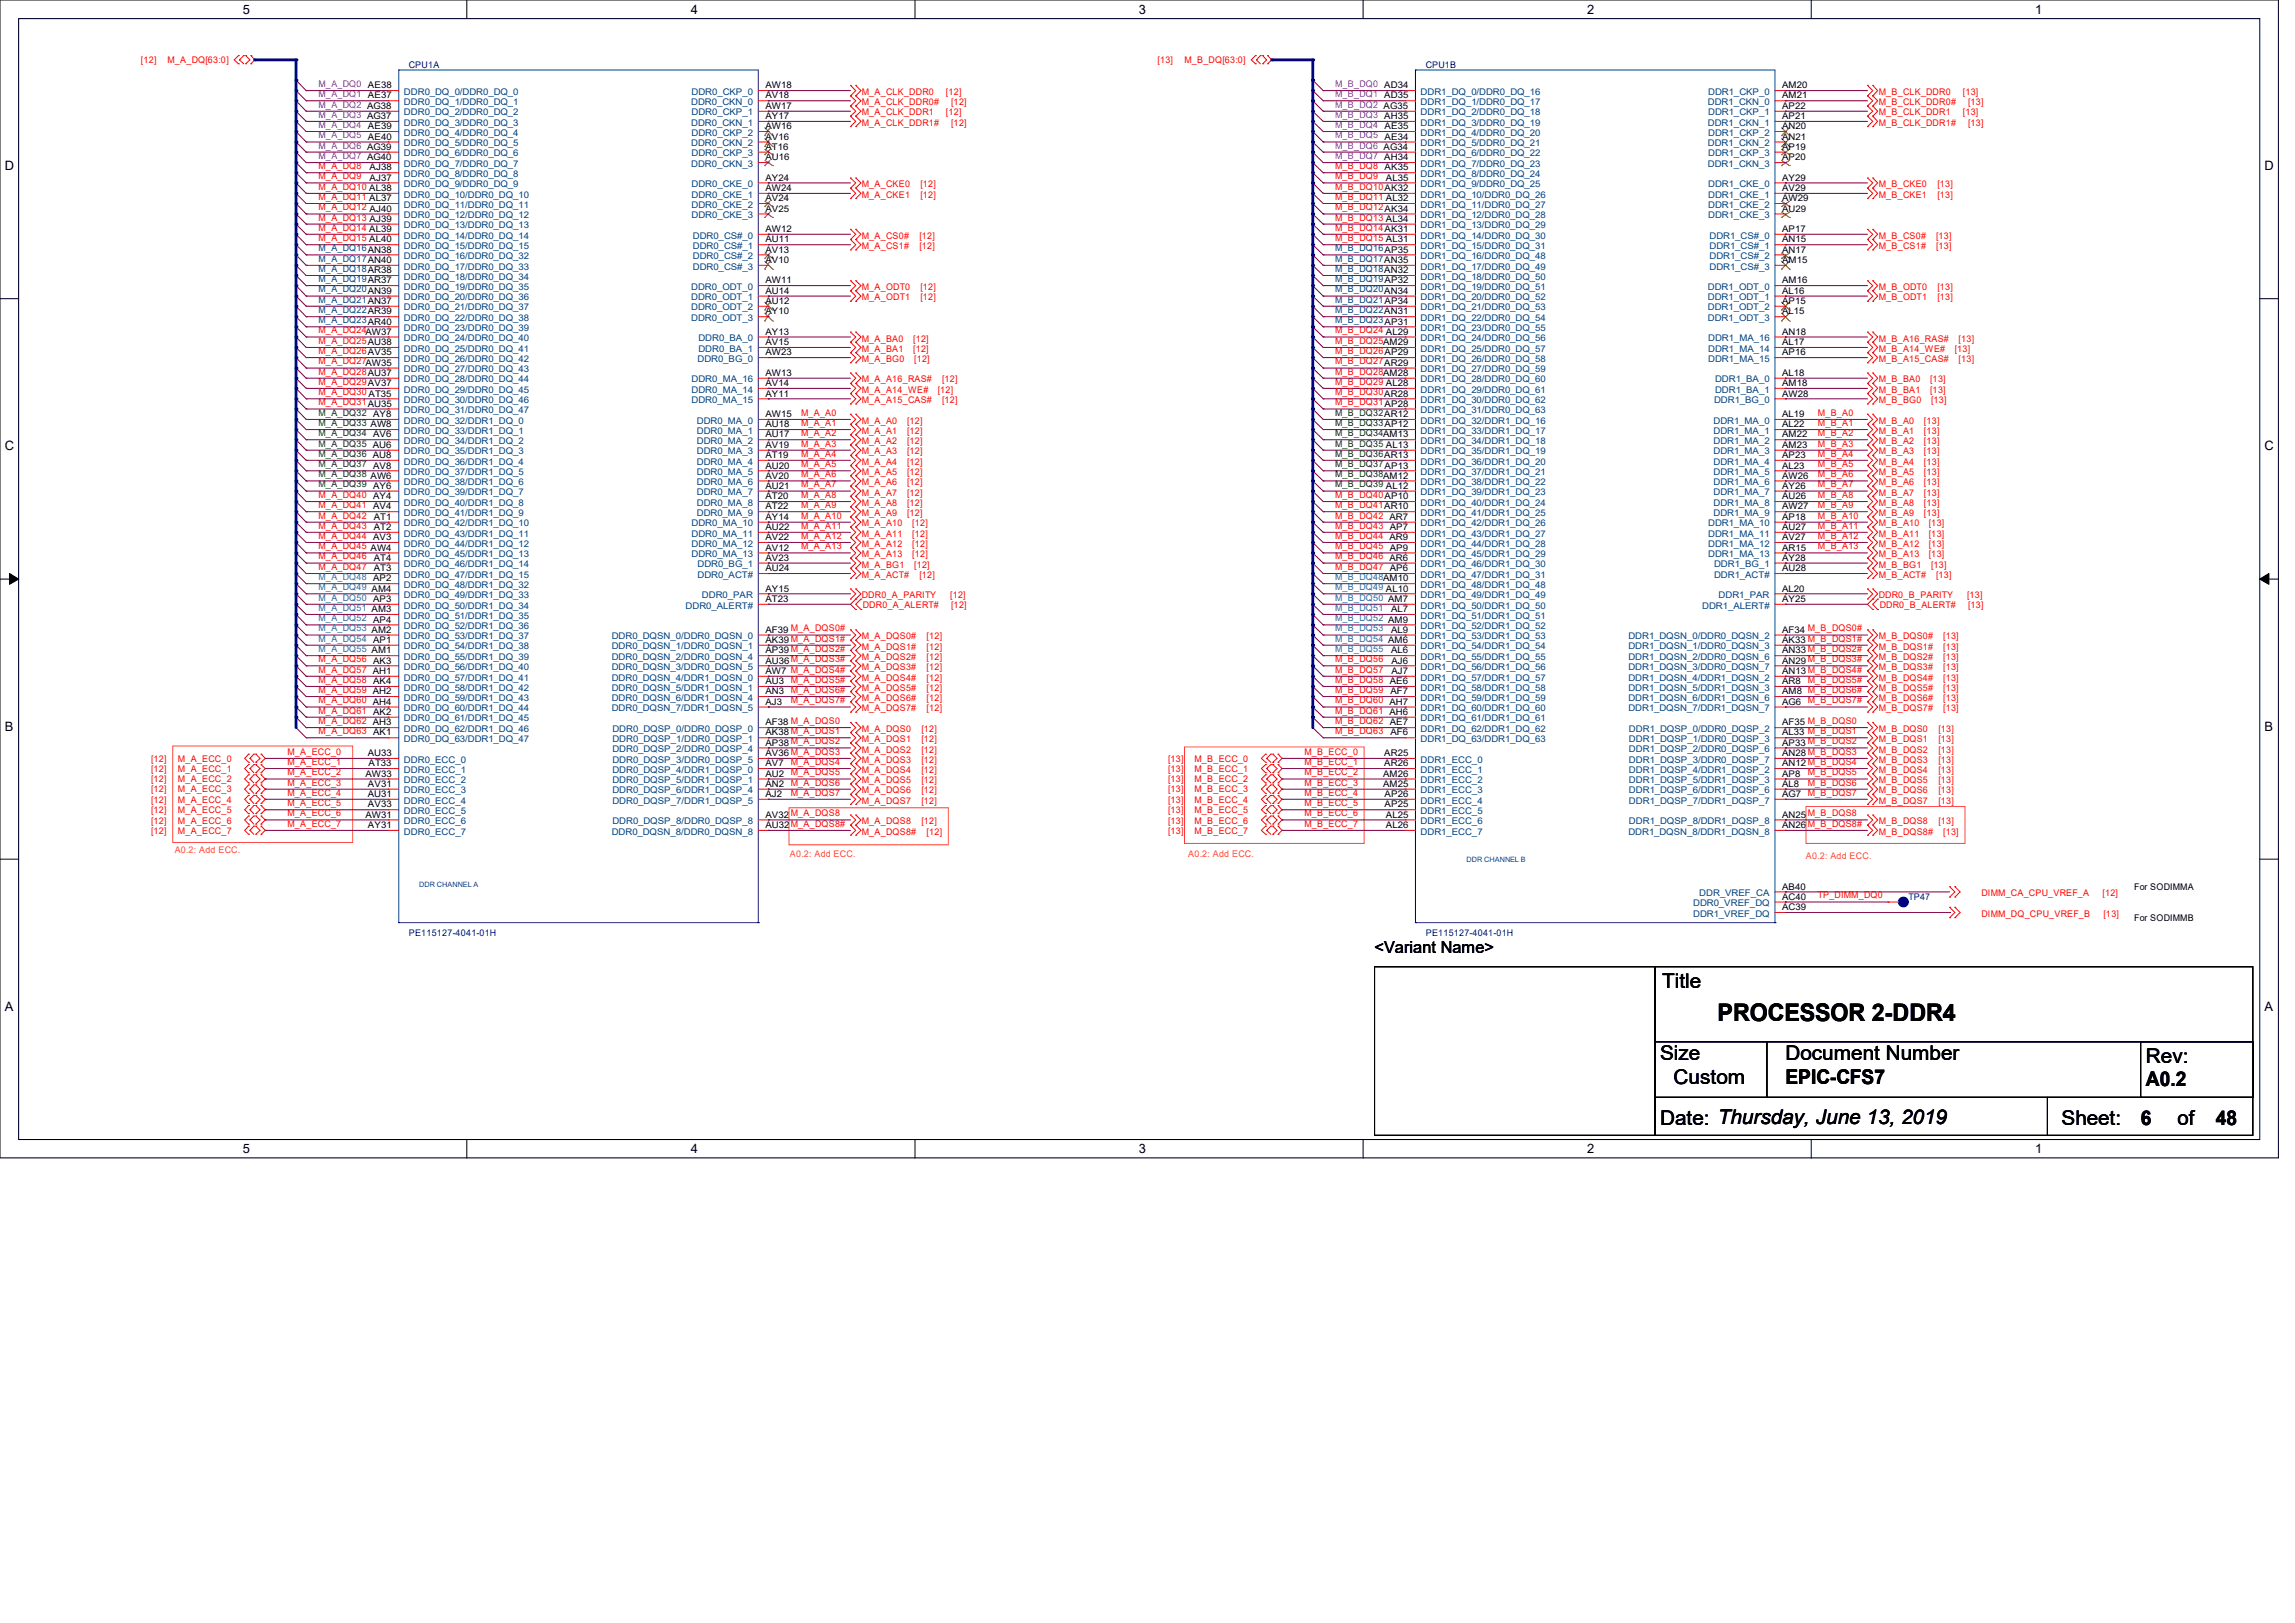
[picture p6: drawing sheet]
<svg xmlns="http://www.w3.org/2000/svg" width="297mm" height="210mm" viewBox="0 0 297 210" stroke-linecap="round" stroke-linejoin="round" font-family="sans-serif">
<defs><g id="words">
<text font-size="3.1" x="222.3" y="132.2">PROCESSOR 2-DDR4</text>
<g font-size="2.6">
<text x="215.1" y="127.9">Title</text>
<text x="214.8" y="137.2">Size</text>
<text x="231.1" y="137.2">Document Number</text>
<text x="277.7" y="137.6">Rev:</text>
<text x="216.6" y="140.2">Custom</text>
<text x="231.1" y="140.3">EPIC-CFS7</text>
<text x="277.7" y="140.5">A0.2</text>
<text x="214.8" y="145.5">Date: Thursday, June 13, 2019</text>
<text x="266.8" y="145.5">Sheet:</text>
<text x="277" y="145.6">6</text>
<text x="281.8" y="145.5">of</text>
<text x="286.7" y="145.6">48</text>
</g>
<text font-size="2.2" x="177.9" y="123.4">&lt;Variant Name&gt;</text>
<g font-size="1.7">
<text x="31.4" y="1.8">5</text>
<text x="89.4" y="1.8">4</text>
<text x="147.4" y="1.8">3</text>
<text x="205.4" y="1.8">2</text>
<text x="263.4" y="1.8">1</text>
<text x=".6" y="22">D</text>
<text x="293.1" y="22">D</text>
<text x=".6" y="58.3">C</text>
<text x="293.1" y="58.3">C</text>
<text x=".6" y="94.5">B</text>
<text x="293.1" y="94.5">B</text>
<text x=".6" y="130.8">A</text>
<text x="293.1" y="130.8">A</text>
<text x="31.4" y="149.2">5</text>
<text x="89.4" y="149.2">4</text>
<text x="147.4" y="149.2">3</text>
<text x="205.4" y="149.2">2</text>
<text x="263.4" y="149.2">1</text>
</g>
<g font-size="1.2" fill="#f00">
<text x="18.2" y="8.2">[12]</text>
<text x="21.7" y="8.2">M_A_DQ[63:0]</text>
<text x="149.8" y="8.2">[13]</text>
<text x="153.3" y="8.2">M_B_DQ[63:0]</text>
<text x="111.5" y="12.3">M_A_CLK_DDR0</text>
<text x="111.5" y="13.6">M_A_CLK_DDR0#</text>
<text x="111.5" y="14.9">M_A_CLK_DDR1</text>
<text x="111.5" y="16.3">M_A_CLK_DDR1#</text>
<text x="122.4" y="12.3">[12]</text>
<text x="122.4" y="14.9">[12]</text>
<text x="123.1" y="13.6">[12]</text>
<text x="123.1" y="16.3">[12]</text>
<text x="243.1" y="12.3">M_B_CLK_DDR0</text>
<text x="243.1" y="13.6">M_B_CLK_DDR0#</text>
<text x="243.1" y="14.9">M_B_CLK_DDR1</text>
<text x="243.1" y="16.3">M_B_CLK_DDR1#</text>
<text x="254" y="12.3">[13]</text>
<text x="254" y="14.9">[13]</text>
<text x="254.7" y="13.6">[13]</text>
<text x="254.7" y="16.3">[13]</text>
<text x="41.2" y="23.2">M_A_DQ9</text>
<text x="41.2" y="21.9">M_A_DQ8</text>
<text x="172.8" y="23.2">M_B_DQ9</text>
<text x="172.8" y="21.9">M_B_DQ8</text>
<text x="41.2" y="29.8">M_A_DQ14 AL39</text>
<text x="41.2" y="28.5">M_A_DQ13 AJ39</text>
<text x="41.2" y="25.9">M_A_DQ11 AL37</text>
<text x="41.2" y="27.2">M_A_DQ12 AJ40</text>
<text x="41.2" y="24.6">M_A_DQ10 AL38</text>
<text x="111.5" y="24.3">M_A_CKE0</text>
<text x="111.5" y="25.6">M_A_CKE1</text>
<text x="119.1" y="24.3">[12]</text>
<text x="119.1" y="25.6">[12]</text>
<text x="172.8" y="29.8">M_B_DQ14AK31</text>
<text x="172.8" y="28.5">M_B_DQ13 AL34</text>
<text x="172.8" y="25.9">M_B_DQ11 AL32</text>
<text x="172.8" y="27.2">M_B_DQ12AK34</text>
<text x="172.8" y="24.6">M_B_DQ10AK32</text>
<text x="243.1" y="24.3">M_B_CKE0</text>
<text x="243.1" y="25.6">M_B_CKE1</text>
<text x="250.7" y="24.3">[13]</text>
<text x="250.7" y="25.6">[13]</text>
<text x="41.2" y="31.2">M_A_DQ15 AL40</text>
<text x="111.5" y="30.9">M_A_CS0#</text>
<text x="111.5" y="32.2">M_A_CS1#</text>
<text x="119" y="30.9">[12]</text>
<text x="119" y="32.2">[12]</text>
<text x="172.8" y="31.2">M_B_DQ15 AL31</text>
<text x="243.1" y="30.9">M_B_CS0#</text>
<text x="243.1" y="32.2">M_B_CS1#</text>
<text x="250.5" y="30.9">[13]</text>
<text x="250.5" y="32.2">[13]</text>
<text x="111.5" y="37.5">M_A_ODT0</text>
<text x="111.5" y="38.9">M_A_ODT1</text>
<text x="119.1" y="37.5">[12]</text>
<text x="119.1" y="38.9">[12]</text>
<text x="243.1" y="37.5">M_B_ODT0</text>
<text x="243.1" y="38.9">M_B_ODT1</text>
<text x="250.7" y="37.5">[13]</text>
<text x="250.7" y="38.9">[13]</text>
<text x="41.2" y="45.8">M_A_DQ26AV35</text>
<text x="41.2" y="43.1">M_A_DQ24AW37</text>
<text x="41.2" y="44.5">M_A_DQ25AU38</text>
<text x="41.2" y="47.2">M_A_DQ27AW35</text>
<text x="111.5" y="44.2">M_A_BA0</text>
<text x="111.5" y="45.5">M_A_BA1</text>
<text x="111.5" y="46.9">M_A_BG0</text>
<text x="118.2" y="44.2">[12]</text>
<text x="118.2" y="45.5">[12]</text>
<text x="118.3" y="46.9">[12]</text>
<text x="172.8" y="45.8">M_B_DQ26AP29</text>
<text x="172.8" y="43.1">M_B_DQ24 AL29</text>
<text x="172.8" y="44.5">M_B_DQ25AM29</text>
<text x="172.8" y="47.2">M_B_DQ27AR29</text>
<text x="243.1" y="44.2">M_B_A16_RAS#</text>
<text x="243.1" y="45.5">M_B_A14_WE#</text>
<text x="243.1" y="46.9">M_B_A15_CAS#</text>
<text x="253" y="45.5">[13]</text>
<text x="253.5" y="44.2">[13]</text>
<text x="253.5" y="46.9">[13]</text>
<text x="41.2" y="49.8">M_A_DQ29AV37</text>
<text x="41.2" y="48.5">M_A_DQ28AU37</text>
<text x="41.2" y="51.1">M_A_DQ30 AT35</text>
<text x="41.2" y="52.5">M_A_DQ31AU35</text>
<text x="103.7" y="53.8">M_A_A0</text>
<text x="111.5" y="49.5">M_A_A16_RAS#</text>
<text x="111.5" y="50.8">M_A_A14_WE#</text>
<text x="111.5" y="52.2">M_A_A15_CAS#</text>
<text x="121.4" y="50.8">[12]</text>
<text x="121.9" y="49.5">[12]</text>
<text x="121.9" y="52.2">[12]</text>
<text x="172.8" y="49.8">M_B_DQ29 AL28</text>
<text x="172.8" y="48.5">M_B_DQ28AM28</text>
<text x="172.8" y="51.1">M_B_DQ30AR28</text>
<text x="172.8" y="52.5">M_B_DQ31AP28</text>
<text x="235.3" y="53.8">M_B_A0</text>
<text x="243.1" y="49.5">M_B_BA0</text>
<text x="243.1" y="50.8">M_B_BA1</text>
<text x="243.1" y="52.2">M_B_BG0</text>
<text x="249.8" y="49.5">[13]</text>
<text x="249.8" y="50.8">[13]</text>
<text x="249.9" y="52.2">[13]</text>
<text x="103.7" y="57.8">M_A_A3</text>
<text x="103.7" y="55.1">M_A_A1</text>
<text x="103.7" y="56.4">M_A_A2</text>
<text x="103.7" y="59.1">M_A_A4</text>
<text x="111.5" y="54.8">M_A_A0</text>
<text x="111.5" y="56.1">M_A_A1</text>
<text x="111.5" y="57.5">M_A_A2</text>
<text x="111.5" y="58.8">M_A_A3</text>
<text x="117.4" y="54.8">[12]</text>
<text x="117.4" y="56.1">[12]</text>
<text x="117.4" y="57.5">[12]</text>
<text x="117.4" y="58.8">[12]</text>
<text x="235.3" y="57.8">M_B_A3</text>
<text x="235.3" y="55.1">M_B_A1</text>
<text x="235.3" y="56.4">M_B_A2</text>
<text x="235.3" y="59.1">M_B_A4</text>
<text x="243.1" y="54.8">M_B_A0</text>
<text x="243.1" y="56.1">M_B_A1</text>
<text x="243.1" y="57.5">M_B_A2</text>
<text x="243.1" y="58.8">M_B_A3</text>
<text x="249" y="54.8">[13]</text>
<text x="249" y="56.1">[13]</text>
<text x="249" y="57.5">[13]</text>
<text x="249" y="58.8">[13]</text>
<text x="41.2" y="65.7">M_A_DQ41</text>
<text x="41.2" y="64.4">M_A_DQ40</text>
<text x="103.7" y="63.1">M_A_A7</text>
<text x="103.7" y="60.5">M_A_A5</text>
<text x="103.7" y="61.8">M_A_A6</text>
<text x="103.7" y="64.4">M_A_A8</text>
<text x="103.7" y="65.7">M_A_A9</text>
<text x="111.5" y="60.2">M_A_A4</text>
<text x="111.5" y="61.5">M_A_A5</text>
<text x="111.5" y="62.8">M_A_A6</text>
<text x="111.5" y="64.1">M_A_A7</text>
<text x="111.5" y="65.4">M_A_A8</text>
<text x="117.4" y="60.2">[12]</text>
<text x="117.4" y="61.5">[12]</text>
<text x="117.4" y="62.8">[12]</text>
<text x="117.4" y="64.1">[12]</text>
<text x="117.4" y="65.4">[12]</text>
<text x="172.8" y="65.7">M_B_DQ41AR10</text>
<text x="172.8" y="64.4">M_B_DQ40AP10</text>
<text x="235.3" y="63.1">M_B_A7</text>
<text x="235.3" y="60.5">M_B_A5</text>
<text x="235.3" y="61.8">M_B_A6</text>
<text x="235.3" y="64.4">M_B_A8</text>
<text x="235.3" y="65.7">M_B_A9</text>
<text x="243.1" y="60.2">M_B_A4</text>
<text x="243.1" y="61.5">M_B_A5</text>
<text x="243.1" y="62.8">M_B_A6</text>
<text x="243.1" y="64.1">M_B_A7</text>
<text x="243.1" y="65.4">M_B_A8</text>
<text x="249" y="60.2">[13]</text>
<text x="249" y="61.5">[13]</text>
<text x="249" y="62.8">[13]</text>
<text x="249" y="64.1">[13]</text>
<text x="249" y="65.4">[13]</text>
<text x="41.2" y="68.4">M_A_DQ43</text>
<text x="41.2" y="71.1">M_A_DQ45 AW4</text>
<text x="41.2" y="67.1">M_A_DQ42</text>
<text x="41.2" y="69.7">M_A_DQ44</text>
<text x="103.7" y="68.4">M_A_A11</text>
<text x="103.7" y="67.1">M_A_A10</text>
<text x="103.7" y="69.7">M_A_A12</text>
<text x="103.7" y="71.1">M_A_A13</text>
<text x="111.5" y="66.8">M_A_A9</text>
<text x="111.5" y="68.1">M_A_A10</text>
<text x="111.5" y="69.4">M_A_A11</text>
<text x="111.5" y="70.8">M_A_A12</text>
<text x="117.4" y="66.8">[12]</text>
<text x="118.1" y="68.1">[12]</text>
<text x="118.1" y="69.4">[12]</text>
<text x="118.1" y="70.8">[12]</text>
<text x="172.8" y="68.4">M_B_DQ43</text>
<text x="172.8" y="71.1">M_B_DQ45</text>
<text x="172.8" y="67.1">M_B_DQ42 AR7</text>
<text x="172.8" y="69.7">M_B_DQ44 AR9</text>
<text x="235.3" y="68.4">M_B_A11</text>
<text x="235.3" y="67.1">M_B_A10</text>
<text x="235.3" y="69.7">M_B_A12</text>
<text x="235.3" y="71.1">M_B_A13</text>
<text x="243.1" y="66.8">M_B_A9</text>
<text x="243.1" y="68.1">M_B_A10</text>
<text x="243.1" y="69.4">M_B_A11</text>
<text x="243.1" y="70.8">M_B_A12</text>
<text x="249" y="66.8">[13]</text>
<text x="249.6" y="68.1">[13]</text>
<text x="249.6" y="69.4">[13]</text>
<text x="249.6" y="70.8">[13]</text>
<text x="41.2" y="72.4">M_A_DQ46</text>
<text x="41.2" y="73.7">M_A_DQ47</text>
<text x="111.5" y="72.1">M_A_A13</text>
<text x="111.5" y="73.4">M_A_BG1</text>
<text x="111.5" y="74.8">M_A_ACT#</text>
<text x="111.5" y="77.4">DDR0_A_PARITY</text>
<text x="118.1" y="72.1">[12]</text>
<text x="118.3" y="73.4">[12]</text>
<text x="119" y="74.8">[12]</text>
<text x="123" y="77.4">[12]</text>
<text x="172.8" y="72.4">M_B_DQ46 AR6</text>
<text x="172.8" y="73.7">M_B_DQ47</text>
<text x="243.1" y="72.1">M_B_A13</text>
<text x="243.1" y="73.4">M_B_BG1</text>
<text x="243.1" y="74.8">M_B_ACT#</text>
<text x="243.1" y="77.4">DDR0_B_PARITY</text>
<text x="249.6" y="72.1">[13]</text>
<text x="249.9" y="73.4">[13]</text>
<text x="250.5" y="74.8">[13]</text>
<text x="254.6" y="77.4">[13]</text>
<text x="111.5" y="82.7">M_A_DQS0#</text>
<text x="111.7" y="78.6">DDR0_A_ALERT#</text>
<text x="119.9" y="82.7">[12]</text>
<text x="123.1" y="78.6">[12]</text>
<text x="243.1" y="82.7">M_B_DQS0#</text>
<text x="243.3" y="78.6">DDR0_B_ALERT#</text>
<text x="251.5" y="82.7">[13]</text>
<text x="254.7" y="78.6">[13]</text>
<text x="41.2" y="85.7">M_A_DQ56</text>
<text x="41.2" y="89.7">M_A_DQ59 AH2</text>
<text x="41.2" y="88.3">M_A_DQ58</text>
<text x="41.2" y="87">M_A_DQ57 AH1</text>
<text x="102.4" y="88.3">M_A_DQS5#</text>
<text x="102.4" y="89.7">M_A_DQS6#</text>
<text x="111.5" y="84.1">M_A_DQS1#</text>
<text x="111.5" y="85.4">M_A_DQS2#</text>
<text x="111.5" y="86.7">M_A_DQS3#</text>
<text x="111.5" y="88.1">M_A_DQS4#</text>
<text x="111.5" y="89.4">M_A_DQS5#</text>
<text x="119.9" y="84.1">[12]</text>
<text x="119.9" y="85.4">[12]</text>
<text x="119.9" y="86.7">[12]</text>
<text x="119.9" y="88.1">[12]</text>
<text x="119.9" y="89.4">[12]</text>
<text x="172.8" y="85.7">M_B_DQ56</text>
<text x="172.8" y="89.7">M_B_DQ59</text>
<text x="172.8" y="88.3">M_B_DQ58</text>
<text x="172.8" y="87">M_B_DQ57</text>
<text x="234" y="88.3">M_B_DQS5#</text>
<text x="243.1" y="84.1">M_B_DQS1#</text>
<text x="243.1" y="85.4">M_B_DQS2#</text>
<text x="243.1" y="86.7">M_B_DQS3#</text>
<text x="243.1" y="88.1">M_B_DQS4#</text>
<text x="243.1" y="89.4">M_B_DQS5#</text>
<text x="251.5" y="84.1">[13]</text>
<text x="251.5" y="85.4">[13]</text>
<text x="251.5" y="86.7">[13]</text>
<text x="251.5" y="88.1">[13]</text>
<text x="251.5" y="89.4">[13]</text>
<text x="41.2" y="95">M_A_DQ63</text>
<text x="41.2" y="92.3">M_A_DQ61</text>
<text x="41.2" y="91">M_A_DQ60 AH4</text>
<text x="41.2" y="93.7">M_A_DQ62 AH3</text>
<text x="102.4" y="91">M_A_DQS7#</text>
<text x="111.5" y="90.7">M_A_DQS6#</text>
<text x="111.5" y="92">M_A_DQS7#</text>
<text x="111.5" y="94.7">M_A_DQS0</text>
<text x="119.2" y="94.7">[12]</text>
<text x="119.9" y="90.7">[12]</text>
<text x="119.9" y="92">[12]</text>
<text x="172.8" y="95">M_B_DQ63</text>
<text x="172.8" y="92.3">M_B_DQ61 AH6</text>
<text x="172.8" y="91">M_B_DQ60 AH7</text>
<text x="172.8" y="93.7">M_B_DQ62</text>
<text x="234" y="91">M_B_DQS7#</text>
<text x="243.1" y="90.7">M_B_DQS6#</text>
<text x="243.1" y="92">M_B_DQS7#</text>
<text x="243.1" y="94.7">M_B_DQS0</text>
<text x="250.8" y="94.7">[13]</text>
<text x="251.5" y="90.7">[13]</text>
<text x="251.5" y="92">[13]</text>
<text x="19.6" y="98.6">[12]</text>
<text x="19.6" y="99.9">[12]</text>
<text x="19.6" y="101.2">[12]</text>
<text x="23" y="98.6">M_A_ECC_0</text>
<text x="23" y="99.9">M_A_ECC_1</text>
<text x="23" y="101.2">M_A_ECC_2</text>
<text x="37.2" y="97.7">M_A_ECC_0</text>
<text x="37.2" y="99">M_A_ECC_1</text>
<text x="37.2" y="100.3">M_A_ECC_2</text>
<text x="37.2" y="101.6">M_A_ECC_3</text>
<text x="102.4" y="99">M_A_DQS4</text>
<text x="102.4" y="100.3">M_A_DQS5</text>
<text x="102.4" y="101.6">M_A_DQS6</text>
<text x="111.5" y="96">M_A_DQS1</text>
<text x="111.5" y="97.4">M_A_DQS2</text>
<text x="111.5" y="98.7">M_A_DQS3</text>
<text x="111.5" y="100">M_A_DQS4</text>
<text x="111.5" y="101.3">M_A_DQS5</text>
<text x="119.2" y="96">[12]</text>
<text x="119.2" y="97.4">[12]</text>
<text x="119.2" y="98.7">[12]</text>
<text x="119.2" y="100">[12]</text>
<text x="119.2" y="101.3">[12]</text>
<text x="151.2" y="98.6">[13]</text>
<text x="151.2" y="99.9">[13]</text>
<text x="151.2" y="101.2">[13]</text>
<text x="154.6" y="98.6">M_B_ECC_0</text>
<text x="154.6" y="99.9">M_B_ECC_1</text>
<text x="154.6" y="101.2">M_B_ECC_2</text>
<text x="168.8" y="97.7">M_B_ECC_0</text>
<text x="168.8" y="99">M_B_ECC_1</text>
<text x="168.8" y="100.3">M_B_ECC_2</text>
<text x="168.8" y="101.6">M_B_ECC_3</text>
<text x="234" y="100.3">M_B_DQS5</text>
<text x="234" y="101.6">M_B_DQS6</text>
<text x="243.1" y="96">M_B_DQS1</text>
<text x="243.1" y="97.4">M_B_DQS2</text>
<text x="243.1" y="98.7">M_B_DQS3</text>
<text x="243.1" y="100">M_B_DQS4</text>
<text x="243.1" y="101.3">M_B_DQS5</text>
<text x="250.8" y="96">[13]</text>
<text x="250.8" y="97.4">[13]</text>
<text x="250.8" y="98.7">[13]</text>
<text x="250.8" y="100">[13]</text>
<text x="250.8" y="101.3">[13]</text>
<text x="19.6" y="102.5">[12]</text>
<text x="19.6" y="103.9">[12]</text>
<text x="19.6" y="105.2">[12]</text>
<text x="19.6" y="106.6">[12]</text>
<text x="19.6" y="107.9">[12]</text>
<text x="23" y="102.5">M_A_ECC_3</text>
<text x="23" y="103.9">M_A_ECC_4</text>
<text x="23" y="105.2">M_A_ECC_5</text>
<text x="23" y="106.6">M_A_ECC_6</text>
<text x="23" y="107.9">M_A_ECC_7</text>
<text x="37.2" y="103">M_A_ECC_4</text>
<text x="37.2" y="104.3">M_A_ECC_5</text>
<text x="37.2" y="105.6">M_A_ECC_6</text>
<text x="37.2" y="107">M_A_ECC_7</text>
<text x="102.4" y="103">M_A_DQS7</text>
<text x="102.4" y="107">M_A_DQS8#</text>
<text x="102.4" y="105.6">M_A_DQS8</text>
<text x="111.5" y="102.7">M_A_DQS6</text>
<text x="111.5" y="104">M_A_DQS7</text>
<text x="111.5" y="106.7">M_A_DQS8</text>
<text x="111.5" y="108">M_A_DQS8#</text>
<text x="119.2" y="102.7">[12]</text>
<text x="119.2" y="104">[12]</text>
<text x="119.2" y="106.7">[12]</text>
<text x="119.9" y="108">[12]</text>
<text x="151.2" y="102.5">[13]</text>
<text x="151.2" y="103.9">[13]</text>
<text x="151.2" y="105.2">[13]</text>
<text x="151.2" y="106.6">[13]</text>
<text x="151.2" y="107.9">[13]</text>
<text x="154.6" y="102.5">M_B_ECC_3</text>
<text x="154.6" y="103.9">M_B_ECC_4</text>
<text x="154.6" y="105.2">M_B_ECC_5</text>
<text x="154.6" y="106.6">M_B_ECC_6</text>
<text x="154.6" y="107.9">M_B_ECC_7</text>
<text x="168.8" y="103">M_B_ECC_4</text>
<text x="168.8" y="104.3">M_B_ECC_5</text>
<text x="168.8" y="105.6">M_B_ECC_6</text>
<text x="168.8" y="107">M_B_ECC_7</text>
<text x="234" y="103">M_B_DQS7</text>
<text x="234" y="107">M_B_DQS8#</text>
<text x="234" y="105.6">M_B_DQS8</text>
<text x="243.1" y="102.7">M_B_DQS6</text>
<text x="243.1" y="104">M_B_DQS7</text>
<text x="243.1" y="106.7">M_B_DQS8</text>
<text x="243.1" y="108">M_B_DQS8#</text>
<text x="250.8" y="102.7">[13]</text>
<text x="250.8" y="104">[13]</text>
<text x="250.8" y="106.7">[13]</text>
<text x="251.5" y="108">[13]</text>
<text x="235.3" y="116.2">TP_DIMM_DQ0</text>
<text x="256.4" y="116">DIMM_CA_CPU_VREF_A</text>
<text x="256.4" y="118.6">DIMM_DQ_CPU_VREF_B</text>
<text x="272.1" y="116">[12]</text>
<text x="272.2" y="118.6">[13]</text>
</g>
<g font-size="1.2" fill="#8000ff">
<text x="41.2" y="11.3">M_A_DQ0</text>
<text x="172.8" y="11.3">M_B_DQ0 AD34</text>
<text x="41.2" y="12.6">M_A_DQ1</text>
<text x="41.2" y="17.9">M_A_DQ5</text>
<text x="41.2" y="13.9">M_A_DQ2 AG38</text>
<text x="41.2" y="16.6">M_A_DQ4</text>
<text x="41.2" y="15.2">M_A_DQ3 AG37</text>
<text x="172.8" y="12.6">M_B_DQ1 AD35</text>
<text x="172.8" y="17.9">M_B_DQ5</text>
<text x="172.8" y="13.9">M_B_DQ2 AG35</text>
<text x="172.8" y="16.6">M_B_DQ4</text>
<text x="172.8" y="15.2">M_B_DQ3 AH35</text>
<text x="41.2" y="19.2">M_A_DQ6 AG39</text>
<text x="41.2" y="20.6">M_A_DQ7 AG40</text>
<text x="172.8" y="19.2">M_B_DQ6 AG34</text>
<text x="172.8" y="20.6">M_B_DQ7 AH34</text>
</g>
<g font-size="1.2">
<text x="47.6" y="11.4">AE38</text>
<text x="99.1" y="11.4">AW18</text>
<text x="230.6" y="11.4">AM20</text>
<text x="47.6" y="12.7">AE37</text>
<text x="47.6" y="16.7">AE39</text>
<text x="99.1" y="12.7">AV18</text>
<text x="99.1" y="15.4">AY17</text>
<text x="99.1" y="14.1">AW17</text>
<text x="99.1" y="16.7">AW16</text>
<text x="179.2" y="16.7">AE35</text>
<text x="230.6" y="12.7">AM21</text>
<text x="230.6" y="15.4">AP21</text>
<text x="230.6" y="14.1">AP22</text>
<text x="230.6" y="16.7">AN20</text>
<text x="47.6" y="18.1">AE40</text>
<text x="47.8" y="23.4">AJ37</text>
<text x="47.8" y="22.1">AJ38</text>
<text x="99.1" y="23.4">AY24</text>
<text x="99.1" y="18.1">AV16</text>
<text x="99.1" y="20.7">AU16</text>
<text x="99.1" y="19.4">AT16</text>
<text x="179.2" y="18.1">AE34</text>
<text x="179.2" y="22.1">AK35</text>
<text x="179.4" y="23.4">AL35</text>
<text x="230.6" y="23.4">AY29</text>
<text x="230.6" y="18.1">AN21</text>
<text x="230.6" y="20.7">AP20</text>
<text x="230.6" y="19.4">AP19</text>
<text x="99.1" y="27.4">AV25</text>
<text x="99.1" y="24.7">AW24</text>
<text x="99.1" y="26">AV24</text>
<text x="230.6" y="24.7">AV29</text>
<text x="230.6" y="26">AW29</text>
<text x="230.6" y="27.4">AU29</text>
<text x="99.1" y="30">AW12</text>
<text x="99.1" y="31.4">AU11</text>
<text x="99.1" y="32.7">AV13</text>
<text x="99.1" y="34">AV10</text>
<text x="230.6" y="30">AP17</text>
<text x="230.6" y="31.4">AN15</text>
<text x="230.6" y="32.7">AN17</text>
<text x="230.6" y="34">AM15</text>
<text x="99.1" y="40.7">AY10</text>
<text x="99.1" y="39.3">AU12</text>
<text x="99.1" y="38">AU14</text>
<text x="99.1" y="36.7">AW11</text>
<text x="230.6" y="40.7">AL15</text>
<text x="230.6" y="39.3">AP15</text>
<text x="230.6" y="38">AL16</text>
<text x="230.6" y="36.7">AM16</text>
<text x="99.1" y="44.7">AV15</text>
<text x="99.1" y="43.3">AY13</text>
<text x="99.1" y="46">AW23</text>
<text x="230.6" y="44.7">AL17</text>
<text x="230.6" y="46">AP16</text>
<text x="230.6" y="43.3">AN18</text>
<text x="48.3" y="54">AY8</text>
<text x="99.1" y="50">AV14</text>
<text x="99.1" y="51.3">AY11</text>
<text x="99.1" y="54">AW15</text>
<text x="99.1" y="48.6">AW13</text>
<text x="230.6" y="48.6">AL18</text>
<text x="230.6" y="54">AL19</text>
<text x="230.6" y="50">AM18</text>
<text x="230.6" y="51.3">AW28</text>
<text x="48.3" y="56.6">AV6</text>
<text x="99.1" y="59.3">AT19</text>
<text x="99.1" y="58">AV19</text>
<text x="99.1" y="56.6">AU17</text>
<text x="99.1" y="55.3">AU18</text>
<text x="230.6" y="55.3">AL22</text>
<text x="230.6" y="56.6">AM22</text>
<text x="230.6" y="59.3">AP23</text>
<text x="230.6" y="58">AM23</text>
<text x="48.3" y="64.6">AY4</text>
<text x="48.3" y="60.6">AV8</text>
<text x="48.3" y="63.2">AY6</text>
<text x="48.3" y="65.9">AV4</text>
<text x="99.1" y="64.6">AT20</text>
<text x="99.1" y="65.9">AT22</text>
<text x="99.1" y="61.9">AV20</text>
<text x="99.1" y="63.2">AU21</text>
<text x="99.1" y="60.6">AU20</text>
<text x="230.6" y="60.6">AL23</text>
<text x="230.6" y="61.9">AW26</text>
<text x="230.6" y="63.2">AY26</text>
<text x="230.6" y="65.9">AW27</text>
<text x="230.6" y="64.6">AU26</text>
<text x="48.3" y="69.9">AV3</text>
<text x="48.4" y="67.3">AT1</text>
<text x="48.4" y="68.6">AT2</text>
<text x="99.1" y="71.2">AV12</text>
<text x="99.1" y="69.9">AV22</text>
<text x="99.1" y="68.6">AU22</text>
<text x="99.1" y="67.3">AY14</text>
<text x="179.9" y="71.2">AP9</text>
<text x="179.9" y="68.6">AP7</text>
<text x="230.6" y="67.3">AP18</text>
<text x="230.6" y="69.9">AV27</text>
<text x="230.6" y="68.6">AU27</text>
<text x="230.6" y="71.2">AR15</text>
<text x="48.3" y="75.2">AP2</text>
<text x="48.3" y="77.9">AP3</text>
<text x="48.4" y="73.9">AT3</text>
<text x="48.4" y="72.6">AT4</text>
<text x="99.1" y="76.5">AY15</text>
<text x="99.1" y="72.6">AV23</text>
<text x="99.1" y="77.9">AT23</text>
<text x="99.1" y="73.9">AU24</text>
<text x="179.9" y="73.9">AP6</text>
<text x="230.6" y="77.9">AY25</text>
<text x="230.6" y="72.6">AY28</text>
<text x="230.6" y="76.5">AL20</text>
<text x="230.6" y="73.9">AU28</text>
<text x="48.3" y="80.6">AP4</text>
<text x="48.3" y="83.2">AP1</text>
<text x="99.1" y="81.9">AF39 M_A_DQS0#</text>
<text x="99.1" y="83.2">AK39 M_A_DQS1#</text>
<text x="180" y="81.9">AL9</text>
<text x="180" y="79.2">AL7</text>
<text x="230.6" y="83.2">AK33 M_B_DQS1#</text>
<text x="230.6" y="81.9">AF34 M_B_DQS0#</text>
<text x="48.3" y="88.5">AK4</text>
<text x="48.3" y="85.9">AK3</text>
<text x="99.1" y="88.5">AU3</text>
<text x="99.1" y="85.9">AU36M_A_DQS3#</text>
<text x="99.1" y="89.8">AN3</text>
<text x="99.1" y="87.2">AW7 M_A_DQS4#</text>
<text x="99.1" y="84.5">AP39 M_A_DQS2#</text>
<text x="179.9" y="88.5">AE6</text>
<text x="180" y="89.8">AF7</text>
<text x="180" y="84.5">AL6</text>
<text x="180.1" y="85.9">AJ6</text>
<text x="180.1" y="87.2">AJ7</text>
<text x="230.6" y="85.9">AN29 M_B_DQS3#</text>
<text x="230.6" y="89.8">AM8 M_B_DQS6#</text>
<text x="230.6" y="87.2">AN13 M_B_DQS4#</text>
<text x="230.6" y="84.5">AN33 M_B_DQS2#</text>
<text x="230.6" y="88.5">AR8</text>
<text x="48.3" y="92.5">AK2</text>
<text x="48.3" y="95.2">AK1</text>
<text x="99.1" y="91.2">AJ3</text>
<text x="99.1" y="93.9">AF38 M_A_DQS0</text>
<text x="99.1" y="95.2">AK38 M_A_DQS1</text>
<text x="179.9" y="93.9">AE7</text>
<text x="180" y="95.2">AF6</text>
<text x="230.6" y="95.2">AL33 M_B_DQS1</text>
<text x="230.6" y="91.2">AG6</text>
<text x="230.6" y="93.9">AF35 M_B_DQS0</text>
<text x="47.3" y="100.5">AW33</text>
<text x="47.6" y="97.8">AU33</text>
<text x="47.6" y="101.8">AV31</text>
<text x="47.7" y="99.1">AT33</text>
<text x="99.1" y="96.5">AP38 M_A_DQS2</text>
<text x="99.1" y="100.5">AU2</text>
<text x="99.1" y="97.8">AV36 M_A_DQS3</text>
<text x="99.1" y="101.8">AN2</text>
<text x="99.1" y="99.1">AV7</text>
<text x="179" y="100.5">AM26</text>
<text x="179" y="101.8">AM25</text>
<text x="179.1" y="97.8">AR25</text>
<text x="179.1" y="99.1">AR26</text>
<text x="230.6" y="100.5">AP8</text>
<text x="230.6" y="97.8">AN28 M_B_DQS3</text>
<text x="230.6" y="101.8">AL8</text>
<text x="230.6" y="99.1">AN12 M_B_DQS4</text>
<text x="230.6" y="96.5">AP33 M_B_DQS2</text>
<text x="47.3" y="105.8">AW31</text>
<text x="47.6" y="103.1">AU31</text>
<text x="47.6" y="107.1">AY31</text>
<text x="47.6" y="104.5">AV33</text>
<text x="99.1" y="103.1">AJ2</text>
<text x="99.1" y="107.1">AU32</text>
<text x="99.1" y="105.8">AV32</text>
<text x="179.2" y="104.5">AP25</text>
<text x="179.2" y="103.1">AP26</text>
<text x="179.4" y="107.1">AL26</text>
<text x="179.4" y="105.8">AL25</text>
<text x="230.6" y="107.1">AN26</text>
<text x="230.6" y="105.8">AN25</text>
<text x="230.6" y="103.1">AG7</text>
<text x="230.6" y="115.1">AB40</text>
<text x="230.6" y="117.8">AC39</text>
<text x="230.6" y="116.4">AC40</text>
<text x="276.2" y="115.2">For SODIMMA</text>
<text x="276.2" y="119.2">For SODIMMB</text>
</g>
<g font-size="1.2" fill="#000080">
<text x="52.9" y="8.8">CPU1A</text>
<text x="184.5" y="8.8">CPU1B</text>
<text x="247" y="116.5">TP47</text>
<text x="52.9" y="121.2">PE115127-4041-01H</text>
<text x="184.5" y="121.2">PE115127-4041-01H</text>
</g>
<g font-size="1.2" fill="#004080">
<text x="52.3" y="13.6">DDR0_DQ_1/DDR0_DQ_1</text>
<text x="52.3" y="17.6">DDR0_DQ_4/DDR0_DQ_4</text>
<text x="52.3" y="12.3">DDR0_DQ_0/DDR0_DQ_0</text>
<text x="52.3" y="16.3">DDR0_DQ_3/DDR0_DQ_3</text>
<text x="52.3" y="14.9">DDR0_DQ_2/DDR0_DQ_2</text>
<text x="89.4" y="13.6">DDR0_CKN_0</text>
<text x="89.4" y="16.3">DDR0_CKN_1</text>
<text x="89.5" y="12.3">DDR0_CKP_0</text>
<text x="89.5" y="14.9">DDR0_CKP_1</text>
<text x="89.5" y="17.6">DDR0_CKP_2</text>
<text x="183.8" y="12.3">DDR1_DQ_0/DDR0_DQ_16</text>
<text x="183.8" y="16.3">DDR1_DQ_3/DDR0_DQ_19</text>
<text x="183.8" y="13.6">DDR1_DQ_1/DDR0_DQ_17</text>
<text x="183.8" y="14.9">DDR1_DQ_2/DDR0_DQ_18</text>
<text x="183.8" y="17.6">DDR1_DQ_4/DDR0_DQ_20</text>
<text x="221" y="13.6">DDR1_CKN_0</text>
<text x="221" y="16.3">DDR1_CKN_1</text>
<text x="221.1" y="12.3">DDR1_CKP_0</text>
<text x="221.1" y="14.9">DDR1_CKP_1</text>
<text x="221.1" y="17.6">DDR1_CKP_2</text>
<text x="52.3" y="18.9">DDR0_DQ_5/DDR0_DQ_5</text>
<text x="52.3" y="22.9">DDR0_DQ_8/DDR0_DQ_8</text>
<text x="52.3" y="21.6">DDR0_DQ_7/DDR0_DQ_7</text>
<text x="52.3" y="20.2">DDR0_DQ_6/DDR0_DQ_6</text>
<text x="89.4" y="18.9">DDR0_CKN_2</text>
<text x="89.4" y="21.6">DDR0_CKN_3</text>
<text x="89.5" y="20.2">DDR0_CKP_3</text>
<text x="183.8" y="18.9">DDR1_DQ_5/DDR0_DQ_21</text>
<text x="183.8" y="22.9">DDR1_DQ_8/DDR0_DQ_24</text>
<text x="183.8" y="20.2">DDR1_DQ_6/DDR0_DQ_22</text>
<text x="183.8" y="21.6">DDR1_DQ_7/DDR0_DQ_23</text>
<text x="221" y="18.9">DDR1_CKN_2</text>
<text x="221" y="21.6">DDR1_CKN_3</text>
<text x="221.1" y="20.2">DDR1_CKP_3</text>
<text x="52.3" y="29.5">DDR0_DQ_13/DDR0_DQ_13</text>
<text x="52.3" y="24.2">DDR0_DQ_9/DDR0_DQ_9</text>
<text x="52.3" y="26.9">DDR0_DQ_11/DDR0_DQ_11</text>
<text x="52.3" y="28.2">DDR0_DQ_12/DDR0_DQ_12</text>
<text x="52.3" y="25.6">DDR0_DQ_10/DDR0_DQ_10</text>
<text x="89.5" y="28.2">DDR0_CKE_3</text>
<text x="89.5" y="25.6">DDR0_CKE_1</text>
<text x="89.5" y="26.9">DDR0_CKE_2</text>
<text x="89.5" y="24.2">DDR0_CKE_0</text>
<text x="183.8" y="28.2">DDR1_DQ_12/DDR0_DQ_28</text>
<text x="183.8" y="24.2">DDR1_DQ_9/DDR0_DQ_25</text>
<text x="183.8" y="25.6">DDR1_DQ_10/DDR0_DQ_26</text>
<text x="183.8" y="29.5">DDR1_DQ_13/DDR0_DQ_29</text>
<text x="183.8" y="26.9">DDR1_DQ_11/DDR0_DQ_27</text>
<text x="221.1" y="24.2">DDR1_CKE_0</text>
<text x="221.1" y="25.6">DDR1_CKE_1</text>
<text x="221.1" y="26.9">DDR1_CKE_2</text>
<text x="221.1" y="28.2">DDR1_CKE_3</text>
<text x="41.2" y="35.2">M_A_DQ18AR38</text>
<text x="41.2" y="33.9">M_A_DQ17AN40</text>
<text x="41.2" y="32.5">M_A_DQ16AN38</text>
<text x="52.3" y="34.9">DDR0_DQ_17/DDR0_DQ_33</text>
<text x="52.3" y="30.9">DDR0_DQ_14/DDR0_DQ_14</text>
<text x="52.3" y="33.5">DDR0_DQ_16/DDR0_DQ_32</text>
<text x="52.3" y="32.2">DDR0_DQ_15/DDR0_DQ_15</text>
<text x="89.7" y="30.9">DDR0_CS#_0</text>
<text x="89.7" y="32.2">DDR0_CS#_1</text>
<text x="89.7" y="33.5">DDR0_CS#_2</text>
<text x="89.7" y="34.9">DDR0_CS#_3</text>
<text x="172.8" y="35.2">M_B_DQ18AN32</text>
<text x="172.8" y="33.9">M_B_DQ17AN35</text>
<text x="172.8" y="32.5">M_B_DQ16AP35</text>
<text x="183.8" y="33.5">DDR1_DQ_16/DDR0_DQ_48</text>
<text x="183.8" y="30.9">DDR1_DQ_14/DDR0_DQ_30</text>
<text x="183.8" y="34.9">DDR1_DQ_17/DDR0_DQ_49</text>
<text x="183.8" y="32.2">DDR1_DQ_15/DDR0_DQ_31</text>
<text x="221.2" y="30.9">DDR1_CS#_0</text>
<text x="221.2" y="32.2">DDR1_CS#_1</text>
<text x="221.2" y="33.5">DDR1_CS#_2</text>
<text x="221.2" y="34.9">DDR1_CS#_3</text>
<text x="41.2" y="39.2">M_A_DQ21AN37</text>
<text x="41.2" y="36.5">M_A_DQ19AR37</text>
<text x="41.2" y="40.5">M_A_DQ22AR39</text>
<text x="41.2" y="37.8">M_A_DQ20AN39</text>
<text x="41.2" y="41.8">M_A_DQ23AR40</text>
<text x="52.3" y="41.5">DDR0_DQ_22/DDR0_DQ_38</text>
<text x="52.3" y="36.2">DDR0_DQ_18/DDR0_DQ_34</text>
<text x="52.3" y="38.9">DDR0_DQ_20/DDR0_DQ_36</text>
<text x="52.3" y="37.5">DDR0_DQ_19/DDR0_DQ_35</text>
<text x="52.3" y="40.2">DDR0_DQ_21/DDR0_DQ_37</text>
<text x="89.4" y="41.5">DDR0_ODT_3</text>
<text x="89.4" y="40.2">DDR0_ODT_2</text>
<text x="89.4" y="38.9">DDR0_ODT_1</text>
<text x="89.4" y="37.5">DDR0_ODT_0</text>
<text x="172.8" y="39.2">M_B_DQ21AP34</text>
<text x="172.8" y="36.5">M_B_DQ19AP32</text>
<text x="172.8" y="40.5">M_B_DQ22AN31</text>
<text x="172.8" y="37.8">M_B_DQ20AN34</text>
<text x="172.8" y="41.8">M_B_DQ23AP31</text>
<text x="183.8" y="41.5">DDR1_DQ_22/DDR0_DQ_54</text>
<text x="183.8" y="36.2">DDR1_DQ_18/DDR0_DQ_50</text>
<text x="183.8" y="38.9">DDR1_DQ_20/DDR0_DQ_52</text>
<text x="183.8" y="37.5">DDR1_DQ_19/DDR0_DQ_51</text>
<text x="183.8" y="40.2">DDR1_DQ_21/DDR0_DQ_53</text>
<text x="221" y="41.5">DDR1_ODT_3</text>
<text x="221" y="40.2">DDR1_ODT_2</text>
<text x="221" y="38.9">DDR1_ODT_1</text>
<text x="221" y="37.5">DDR1_ODT_0</text>
<text x="52.3" y="44.2">DDR0_DQ_24/DDR0_DQ_40</text>
<text x="52.3" y="42.8">DDR0_DQ_23/DDR0_DQ_39</text>
<text x="52.3" y="45.5">DDR0_DQ_25/DDR0_DQ_41</text>
<text x="52.3" y="46.8">DDR0_DQ_26/DDR0_DQ_42</text>
<text x="90.3" y="46.8">DDR0_BG_0</text>
<text x="90.4" y="45.5">DDR0_BA_1</text>
<text x="90.4" y="44.2">DDR0_BA_0</text>
<text x="183.8" y="45.5">DDR1_DQ_25/DDR0_DQ_57</text>
<text x="183.8" y="42.8">DDR1_DQ_23/DDR0_DQ_55</text>
<text x="183.8" y="46.8">DDR1_DQ_26/DDR0_DQ_58</text>
<text x="183.8" y="44.2">DDR1_DQ_24/DDR0_DQ_56</text>
<text x="221.1" y="45.5">DDR1_MA_14</text>
<text x="221.1" y="46.8">DDR1_MA_15</text>
<text x="221.1" y="44.2">DDR1_MA_16</text>
<text x="52.3" y="53.5">DDR0_DQ_31/DDR0_DQ_47</text>
<text x="52.3" y="48.2">DDR0_DQ_27/DDR0_DQ_43</text>
<text x="52.3" y="49.5">DDR0_DQ_28/DDR0_DQ_44</text>
<text x="52.3" y="52.2">DDR0_DQ_30/DDR0_DQ_46</text>
<text x="52.3" y="50.8">DDR0_DQ_29/DDR0_DQ_45</text>
<text x="89.5" y="50.8">DDR0_MA_14</text>
<text x="89.5" y="52.2">DDR0_MA_15</text>
<text x="89.5" y="49.5">DDR0_MA_16</text>
<text x="183.8" y="49.5">DDR1_DQ_28/DDR0_DQ_60</text>
<text x="183.8" y="52.2">DDR1_DQ_30/DDR0_DQ_62</text>
<text x="183.8" y="48.2">DDR1_DQ_27/DDR0_DQ_59</text>
<text x="183.8" y="50.8">DDR1_DQ_29/DDR0_DQ_61</text>
<text x="183.8" y="53.5">DDR1_DQ_31/DDR0_DQ_63</text>
<text x="221.8" y="52.2">DDR1_BG_0</text>
<text x="221.9" y="49.5">DDR1_BA_0</text>
<text x="221.9" y="50.8">DDR1_BA_1</text>
<text x="52.3" y="57.4">DDR0_DQ_34/DDR1_DQ_2</text>
<text x="52.3" y="56.1">DDR0_DQ_33/DDR1_DQ_1</text>
<text x="52.3" y="54.8">DDR0_DQ_32/DDR1_DQ_0</text>
<text x="52.3" y="58.8">DDR0_DQ_35/DDR1_DQ_3</text>
<text x="90.2" y="58.8">DDR0_MA_3</text>
<text x="90.2" y="57.4">DDR0_MA_2</text>
<text x="90.2" y="56.1">DDR0_MA_1</text>
<text x="90.2" y="54.8">DDR0_MA_0</text>
<text x="183.8" y="56.1">DDR1_DQ_33/DDR1_DQ_17</text>
<text x="183.8" y="57.4">DDR1_DQ_34/DDR1_DQ_18</text>
<text x="183.8" y="54.8">DDR1_DQ_32/DDR1_DQ_16</text>
<text x="183.8" y="58.8">DDR1_DQ_35/DDR1_DQ_19</text>
<text x="221.7" y="56.1">DDR1_MA_1</text>
<text x="221.7" y="57.4">DDR1_MA_2</text>
<text x="221.7" y="58.8">DDR1_MA_3</text>
<text x="221.7" y="54.8">DDR1_MA_0</text>
<text x="52.3" y="65.4">DDR0_DQ_40/DDR1_DQ_8</text>
<text x="52.3" y="62.8">DDR0_DQ_38/DDR1_DQ_6</text>
<text x="52.3" y="61.5">DDR0_DQ_37/DDR1_DQ_5</text>
<text x="52.3" y="60.1">DDR0_DQ_36/DDR1_DQ_4</text>
<text x="52.3" y="64.1">DDR0_DQ_39/DDR1_DQ_7</text>
<text x="90.2" y="65.4">DDR0_MA_8</text>
<text x="90.2" y="62.8">DDR0_MA_6</text>
<text x="90.2" y="64.1">DDR0_MA_7</text>
<text x="90.2" y="61.5">DDR0_MA_5</text>
<text x="90.2" y="60.1">DDR0_MA_4</text>
<text x="183.8" y="62.8">DDR1_DQ_38/DDR1_DQ_22</text>
<text x="183.8" y="65.4">DDR1_DQ_40/DDR1_DQ_24</text>
<text x="183.8" y="60.1">DDR1_DQ_36/DDR1_DQ_20</text>
<text x="183.8" y="64.1">DDR1_DQ_39/DDR1_DQ_23</text>
<text x="183.8" y="61.5">DDR1_DQ_37/DDR1_DQ_21</text>
<text x="221.7" y="61.5">DDR1_MA_5</text>
<text x="221.7" y="60.1">DDR1_MA_4</text>
<text x="221.7" y="62.8">DDR1_MA_6</text>
<text x="221.7" y="64.1">DDR1_MA_7</text>
<text x="221.7" y="65.4">DDR1_MA_8</text>
<text x="52.3" y="70.7">DDR0_DQ_44/DDR1_DQ_12</text>
<text x="52.3" y="68.1">DDR0_DQ_42/DDR1_DQ_10</text>
<text x="52.3" y="66.8">DDR0_DQ_41/DDR1_DQ_9</text>
<text x="52.3" y="69.4">DDR0_DQ_43/DDR1_DQ_11</text>
<text x="89.5" y="70.7">DDR0_MA_12</text>
<text x="89.5" y="69.4">DDR0_MA_11</text>
<text x="89.5" y="68.1">DDR0_MA_10</text>
<text x="90.2" y="66.8">DDR0_MA_9</text>
<text x="183.8" y="68.1">DDR1_DQ_42/DDR1_DQ_26</text>
<text x="183.8" y="69.4">DDR1_DQ_43/DDR1_DQ_27</text>
<text x="183.8" y="70.7">DDR1_DQ_44/DDR1_DQ_28</text>
<text x="183.8" y="66.8">DDR1_DQ_41/DDR1_DQ_25</text>
<text x="221.1" y="68.1">DDR1_MA_10</text>
<text x="221.1" y="70.7">DDR1_MA_12</text>
<text x="221.1" y="69.4">DDR1_MA_11</text>
<text x="221.7" y="66.8">DDR1_MA_9</text>
<text x="52.3" y="76.1">DDR0_DQ_48/DDR1_DQ_32</text>
<text x="52.3" y="74.8">DDR0_DQ_47/DDR1_DQ_15</text>
<text x="52.3" y="72.1">DDR0_DQ_45/DDR1_DQ_13</text>
<text x="52.3" y="77.4">DDR0_DQ_49/DDR1_DQ_33</text>
<text x="52.3" y="73.4">DDR0_DQ_46/DDR1_DQ_14</text>
<text x="89.5" y="72.1">DDR0_MA_13</text>
<text x="90.3" y="73.4">DDR0_BG_1</text>
<text x="90.3" y="74.8">DDR0_ACT#</text>
<text x="90.8" y="77.4">DDR0_PAR</text>
<text x="183.8" y="72.1">DDR1_DQ_45/DDR1_DQ_29</text>
<text x="183.8" y="77.4">DDR1_DQ_49/DDR1_DQ_49</text>
<text x="183.8" y="74.8">DDR1_DQ_47/DDR1_DQ_31</text>
<text x="183.8" y="73.4">DDR1_DQ_46/DDR1_DQ_30</text>
<text x="183.8" y="76.1">DDR1_DQ_48/DDR1_DQ_48</text>
<text x="221.1" y="72.1">DDR1_MA_13</text>
<text x="221.8" y="73.4">DDR1_BG_1</text>
<text x="221.8" y="74.8">DDR1_ACT#</text>
<text x="222.4" y="77.4">DDR1_PAR</text>
<text x="52.3" y="81.4">DDR0_DQ_52/DDR1_DQ_36</text>
<text x="52.3" y="78.7">DDR0_DQ_50/DDR1_DQ_34</text>
<text x="52.3" y="82.7">DDR0_DQ_53/DDR1_DQ_37</text>
<text x="52.3" y="80.1">DDR0_DQ_51/DDR1_DQ_35</text>
<text x="79.2" y="82.7">DDR0_DQSN_0/DDR0_DQSN_0</text>
<text x="88.7" y="78.7">DDR0_ALERT#</text>
<text x="183.8" y="78.7">DDR1_DQ_50/DDR1_DQ_50</text>
<text x="183.8" y="82.7">DDR1_DQ_53/DDR1_DQ_53</text>
<text x="183.8" y="80.1">DDR1_DQ_51/DDR1_DQ_51</text>
<text x="183.8" y="81.4">DDR1_DQ_52/DDR1_DQ_52</text>
<text x="210.7" y="82.7">DDR1_DQSN_0/DDR0_DQSN_2</text>
<text x="220.3" y="78.7">DDR1_ALERT#</text>
<text x="52.3" y="85.4">DDR0_DQ_55/DDR1_DQ_39</text>
<text x="52.3" y="88.1">DDR0_DQ_57/DDR1_DQ_41</text>
<text x="52.3" y="89.4">DDR0_DQ_58/DDR1_DQ_42</text>
<text x="52.3" y="84">DDR0_DQ_54/DDR1_DQ_38</text>
<text x="52.3" y="86.7">DDR0_DQ_56/DDR1_DQ_40</text>
<text x="79.2" y="89.4">DDR0_DQSN_5/DDR1_DQSN_1</text>
<text x="79.2" y="86.7">DDR0_DQSN_3/DDR0_DQSN_5</text>
<text x="79.2" y="84">DDR0_DQSN_1/DDR0_DQSN_1</text>
<text x="79.2" y="88.1">DDR0_DQSN_4/DDR1_DQSN_0</text>
<text x="79.2" y="85.4">DDR0_DQSN_2/DDR0_DQSN_4</text>
<text x="183.8" y="85.4">DDR1_DQ_55/DDR1_DQ_55</text>
<text x="183.8" y="89.4">DDR1_DQ_58/DDR1_DQ_58</text>
<text x="183.8" y="86.7">DDR1_DQ_56/DDR1_DQ_56</text>
<text x="183.8" y="84">DDR1_DQ_54/DDR1_DQ_54</text>
<text x="183.8" y="88.1">DDR1_DQ_57/DDR1_DQ_57</text>
<text x="210.7" y="86.7">DDR1_DQSN_3/DDR0_DQSN_7</text>
<text x="210.7" y="84">DDR1_DQSN_1/DDR0_DQSN_3</text>
<text x="210.7" y="88.1">DDR1_DQSN_4/DDR1_DQSN_2</text>
<text x="210.7" y="85.4">DDR1_DQSN_2/DDR0_DQSN_6</text>
<text x="210.7" y="89.4">DDR1_DQSN_5/DDR1_DQSN_3</text>
<text x="52.3" y="93.3">DDR0_DQ_61/DDR1_DQ_45</text>
<text x="52.3" y="94.7">DDR0_DQ_62/DDR1_DQ_46</text>
<text x="52.3" y="92">DDR0_DQ_60/DDR1_DQ_44</text>
<text x="52.3" y="90.7">DDR0_DQ_59/DDR1_DQ_43</text>
<text x="79.2" y="92">DDR0_DQSN_7/DDR1_DQSN_5</text>
<text x="79.2" y="90.7">DDR0_DQSN_6/DDR1_DQSN_4</text>
<text x="79.2" y="94.7">DDR0_DQSP_0/DDR0_DQSP_0</text>
<text x="183.8" y="94.7">DDR1_DQ_62/DDR1_DQ_62</text>
<text x="183.8" y="90.7">DDR1_DQ_59/DDR1_DQ_59</text>
<text x="183.8" y="92">DDR1_DQ_60/DDR1_DQ_60</text>
<text x="183.8" y="93.3">DDR1_DQ_61/DDR1_DQ_61</text>
<text x="210.7" y="90.7">DDR1_DQSN_6/DDR1_DQSN_6</text>
<text x="210.7" y="92">DDR1_DQSN_7/DDR1_DQSN_7</text>
<text x="210.8" y="94.7">DDR1_DQSP_0/DDR0_DQSP_2</text>
<text x="52.3" y="101.3">DDR0_ECC_2</text>
<text x="52.3" y="100">DDR0_ECC_1</text>
<text x="52.3" y="98.7">DDR0_ECC_0</text>
<text x="52.3" y="96">DDR0_DQ_63/DDR1_DQ_47</text>
<text x="79.2" y="97.3">DDR0_DQSP_2/DDR0_DQSP_4</text>
<text x="79.2" y="101.3">DDR0_DQSP_5/DDR1_DQSP_1</text>
<text x="79.2" y="98.7">DDR0_DQSP_3/DDR0_DQSP_5</text>
<text x="79.2" y="96">DDR0_DQSP_1/DDR0_DQSP_1</text>
<text x="79.2" y="100">DDR0_DQSP_4/DDR1_DQSP_0</text>
<text x="183.8" y="98.7">DDR1_ECC_0</text>
<text x="183.8" y="100">DDR1_ECC_1</text>
<text x="183.8" y="101.3">DDR1_ECC_2</text>
<text x="183.8" y="96">DDR1_DQ_63/DDR1_DQ_63</text>
<text x="210.8" y="101.3">DDR1_DQSP_5/DDR1_DQSP_3</text>
<text x="210.8" y="98.7">DDR1_DQSP_3/DDR0_DQSP_7</text>
<text x="210.8" y="96">DDR1_DQSP_1/DDR0_DQSP_3</text>
<text x="210.8" y="100">DDR1_DQSP_4/DDR1_DQSP_2</text>
<text x="210.8" y="97.3">DDR1_DQSP_2/DDR0_DQSP_6</text>
<text x="52.3" y="106.6">DDR0_ECC_6</text>
<text x="52.3" y="104">DDR0_ECC_4</text>
<text x="52.3" y="102.7">DDR0_ECC_3</text>
<text x="52.3" y="108">DDR0_ECC_7</text>
<text x="52.3" y="105.3">DDR0_ECC_5</text>
<text x="79.2" y="108">DDR0_DQSN_8/DDR0_DQSN_8</text>
<text x="79.2" y="104">DDR0_DQSP_7/DDR1_DQSP_5</text>
<text x="79.2" y="106.6">DDR0_DQSP_8/DDR0_DQSP_8</text>
<text x="79.2" y="102.7">DDR0_DQSP_6/DDR1_DQSP_4</text>
<text x="183.8" y="102.7">DDR1_ECC_3</text>
<text x="183.8" y="105.3">DDR1_ECC_5</text>
<text x="183.8" y="104">DDR1_ECC_4</text>
<text x="183.8" y="108">DDR1_ECC_7</text>
<text x="183.8" y="106.6">DDR1_ECC_6</text>
<text x="210.7" y="108">DDR1_DQSN_8/DDR1_DQSN_8</text>
<text x="210.8" y="106.6">DDR1_DQSP_8/DDR1_DQSP_8</text>
<text x="210.8" y="102.7">DDR1_DQSP_6/DDR1_DQSP_6</text>
<text x="210.8" y="104">DDR1_DQSP_7/DDR1_DQSP_7</text>
<text x="219.1" y="118.6">DDR1_VREF_DQ</text>
<text x="219.1" y="117.3">DDR0_VREF_DQ</text>
<text x="219.9" y="116">DDR_VREF_CA</text>
</g>
<g font-size="1.2" fill="#004000">
<text x="41.2" y="53.8">M_A_DQ32</text>
<text x="172.8" y="53.8">M_B_DQ32AR12</text>
<text x="41.2" y="57.8">M_A_DQ35 AU6</text>
<text x="41.2" y="55.1">M_A_DQ33 AW8</text>
<text x="41.2" y="56.4">M_A_DQ34</text>
<text x="41.2" y="59.1">M_A_DQ36 AU8</text>
<text x="172.8" y="57.8">M_B_DQ35 AL13</text>
<text x="172.8" y="55.1">M_B_DQ33AP12</text>
<text x="172.8" y="56.4">M_B_DQ34AM13</text>
<text x="172.8" y="59.1">M_B_DQ36AR13</text>
<text x="41.2" y="60.5">M_A_DQ37</text>
<text x="41.2" y="63.1">M_A_DQ39</text>
<text x="41.2" y="61.8">M_A_DQ38 AW6</text>
<text x="172.8" y="60.5">M_B_DQ37AP13</text>
<text x="172.8" y="63.1">M_B_DQ39 AL12</text>
<text x="172.8" y="61.8">M_B_DQ38AM12</text>
</g>
<text font-size="1.2" fill="#0080ff" x="41.2" y="75.1">M_A_DQ48</text>
<g font-size="1.2" fill="#0080c0">
<text x="41.2" y="76.4">M_A_DQ49 AM4</text>
<text x="41.2" y="77.7">M_A_DQ50</text>
<text x="172.8" y="75.1">M_B_DQ48AM10</text>
<text x="172.8" y="76.4">M_B_DQ49 AL10</text>
<text x="172.8" y="77.7">M_B_DQ50 AM7</text>
<text x="41.2" y="83">M_A_DQ54</text>
<text x="41.2" y="80.4">M_A_DQ52</text>
<text x="41.2" y="81.7">M_A_DQ53 AM2</text>
<text x="41.2" y="79">M_A_DQ51 AM3</text>
<text x="172.8" y="83">M_B_DQ54 AM6</text>
<text x="172.8" y="80.4">M_B_DQ52 AM9</text>
<text x="172.8" y="81.7">M_B_DQ53</text>
<text x="172.8" y="79">M_B_DQ51</text>
<text x="41.2" y="84.4">M_A_DQ55 AM1</text>
<text x="172.8" y="84.4">M_B_DQ55</text>
</g>
<g font-size="1.2" fill="#ff8000">
<text x="22.6" y="110.4">A0.2: Add ECC.</text>
<text x="102.2" y="110.9">A0.2: Add ECC.</text>
<text x="153.8" y="110.9">A0.2: Add ECC.</text>
<text x="233.7" y="111.2">A0.2: Add ECC.</text>
</g>
<g font-size=".9" fill="#00f">
<text x="189.8" y="111.5">DDR CHANNEL B</text>
<text x="54.3" y="114.8">DDR CHANNEL A</text>
</g>
</g></defs>
<path d="M0 0h294.9v149.8h-294.9zM2.4 2.4h290v145h-290z" fill="none" stroke="#000" stroke-width=".13"/>
<g fill="#fff">
<path d="M31.4 .3h.9v1.9h-.9z"/>
<path d="M31.4 147.7h.9v1.9h-.9z"/>
</g>
<path d="M60.4 0v2.4M60.4 147.4v2.5" fill="none" stroke="#000" stroke-width=".13"/>
<g fill="#fff">
<path d="M89.4 .3h.9v1.9h-.9z"/>
<path d="M89.4 147.7h.9v1.9h-.9z"/>
</g>
<path d="M118.4 0v2.4M118.4 147.4v2.5" fill="none" stroke="#000" stroke-width=".13"/>
<g fill="#fff">
<path d="M147.4 .3h.9v1.9h-.9z"/>
<path d="M147.4 147.7h.9v1.9h-.9z"/>
</g>
<path d="M176.4 0v2.4M176.4 147.4v2.5" fill="none" stroke="#000" stroke-width=".13"/>
<g fill="#fff">
<path d="M205.4 .3h.9v1.9h-.9z"/>
<path d="M205.4 147.7h.9v1.9h-.9z"/>
</g>
<path d="M234.4 0v2.4M234.4 147.4v2.5" fill="none" stroke="#000" stroke-width=".13"/>
<g fill="#fff">
<path d="M263.4 .3h.9v1.9h-.9z"/>
<path d="M263.4 147.7h.9v1.9h-.9z"/>
<path d="M.6 20.5h1.2v1.9h-1.2z"/>
<path d="M293.1 20.5h1.2v1.9h-1.2z"/>
<path d="M.6 56.8h1.2v1.8h-1.2z"/>
<path d="M293.1 56.8h1.2v1.8h-1.2z"/>
</g>
<path d="M0 38.7h2.4M292.4 38.7h2.5" fill="none" stroke="#000" stroke-width=".13"/>
<g fill="#fff">
<path d="M.6 93h1.1v1.9h-1.1z"/>
<path d="M293.1 93h1.1v1.9h-1.1z"/>
</g>
<path d="M0 74.9h2.4M292.4 74.9h2.5" fill="none" stroke="#000" stroke-width=".13"/>
<path d="M1.2 74.2l1.2 .7-1.2 .7zM292.4 74.9l1.2-.7v1.4z" fill="#000" stroke="#000" stroke-width=".13"/>
<g fill="#fff">
<path d="M.6 129.3h1.1v1.8h-1.1z"/>
<path d="M293.1 129.3h1.1v1.8h-1.1z"/>
</g>
<path d="M0 111.2h2.4M292.4 111.2h2.5M177.9 125.1h36.3v21.8h-36.3zM214.2 134.8h14.4v7.2h-14.4zM214.2 125.1h77.3v9.7h-77.3zM228.6 134.8h62.9v7.2h-62.9zM277 134.8h14.5v7.2h-14.5zM214.2 142h50.8v4.9h-50.8zM265 142h26.5v4.9h-26.5z" fill="none" stroke="#000" stroke-width=".13"/>
<path d="M22.4 96.5h23.2v12.5h-23.2zM153.3 96.6h23.2v12.5h-23.2zM102.1 104.5h20.6v4.8h-20.6zM233.7 104.4h20.6v4.7h-20.6z" fill="none" stroke="#ff8000" stroke-width=".13"/>
<g fill="none" stroke="#f00" stroke-width=".13">
<path d="M30.9 8.3h.1M30.9 7.2h.1M30.9 7.2l-.6 .5 .6 .6M31 7.7h.1M31 7.7l.5 .6M31.5 7.2h.1M31.5 7.2l-.5 .5M31.8 7.2h.1M31.8 8.3h.1M31.8 7.2l.5 .5-.5 .6M32.5 7.2h.1M32.5 8.3h.1"/>
<path d="M32.5 7.2l.5 .5-.5 .6M50.2 18.4h.1M50.2 13h.1M50.2 17h.1M50.2 11.7h.1M50.2 15.7h.1M50.2 19.7h.1M50.2 14.4h.1M50.2 18.4h1.4M50.2 13h1.4M50.2 15.7h1.4M50.2 11.7h1.4"/>
<path d="M50.2 14.4h1.4M50.2 17h1.4M50.2 19.7h1.4M98.1 18.4h1.3M98.1 13h1.3M98.1 15.7h1.3M98.1 11.7h1.3M98.1 14.4h1.3M98.1 17h1.3M98.1 19.7h1.3M99.4 13h.1M99.4 15.7h.1"/>
<path d="M99.4 11.7h.1M99.4 18.4h.1M99.4 14.4h.1M99.4 17h.1M99.4 19.7h.1M110.1 11h.1M110.1 12.4h.1M110.1 13.7h.1M110.1 15h.1M110.1 16.4h.1M110.1 11l.6 .7-.6 .7M110.1 12.4l.6 .6-.6 .7"/>
<path d="M110.1 13.7l.6 .7-.6 .6M110.1 15l.6 .7-.6 .7M110.7 11h.1M110.7 12.4h.1M110.7 13.7h.1M110.7 15h.1M110.7 16.4h.1M110.7 11l.7 .7-.7 .7M110.7 12.4l.7 .6-.7 .7M110.7 13.7l.7 .7-.7 .6M110.7 15l.7 .7-.7 .7M162.5 8.3h.1"/>
<path d="M162.5 7.2h.1M162.5 7.2l-.6 .5 .6 .6M162.6 7.7h.1M162.6 7.7l.5 .6M163.1 7.2h.1M163.1 7.2l-.5 .5M163.4 7.2h.1M163.4 8.3h.1M163.4 7.2l.5 .5-.5 .6M164 7.2h.1M164 8.3h.1M164 7.2l.6 .5-.6 .6"/>
<path d="M181.9 11.7h.1M181.9 15.7h.1M181.9 18.4h.1M181.9 13h.1M181.9 19.7h.1M181.9 14.4h.1M181.9 17h.1M181.9 18.4h1.3M181.9 13h1.3M181.9 15.7h1.3M181.9 11.7h1.3M181.9 14.4h1.3"/>
<path d="M181.9 17h1.3M181.9 19.7h1.3M229.7 18.4h1.4M229.7 13h1.4M229.7 15.7h1.4M229.7 11.7h1.4M229.7 14.4h1.4M229.7 17h1.4M229.7 19.7h1.4M231.1 13h.1M231.1 15.7h.1M231.1 18.4h.1"/>
<path d="M231.1 11.7h.1M231.1 14.4h.1M231.1 17h.1M231.1 19.7h.1M241.7 11h.1M241.7 12.4h.1M241.7 13.7h.1M241.7 15h.1M241.7 16.4h.1M241.7 11l.7 .7-.7 .7M241.7 12.4l.7 .6-.7 .7M241.7 13.7l.7 .7-.7 .6"/>
<path d="M241.7 15l.7 .7-.7 .7M242.4 11h.1M242.4 12.4h.1M242.4 13.7h.1M242.4 15h.1M242.4 16.4h.1M242.4 11l.6 .7-.6 .7M242.4 12.4l.6 .6-.6 .7M242.4 13.7l.6 .7-.6 .6M242.4 15l.6 .7-.6 .7M50.2 34.3h.1M50.2 29h.1"/>
<path d="M50.2 23.7h.1M50.2 30.3h.1M50.2 26.3h.1M50.2 22.4h.1M50.2 35.6h.1M50.2 38.3h.1M50.2 21h.1M50.2 37h.1M50.2 33h.1M50.2 31.7h.1M50.2 27.7h.1M50.2 39.6h.1"/>
<path d="M50.2 25h.1M50.2 39.6h1.4M50.2 38.3h1.4M50.2 37h1.4M50.2 27.7h1.4M50.2 25h1.4M50.2 26.3h1.4M50.2 23.7h1.4M50.2 34.3h1.4M50.2 29h1.4M50.2 30.3h1.4M50.2 31.7h1.4"/>
<path d="M50.2 33h1.4M50.2 21h1.4M50.2 22.4h1.4M50.2 35.6h1.4M98.1 39.6h1.3M98.1 38.3h1.3M98.1 37h1.3M98.1 27.7h1.3M98.1 25h1.3M98.1 26.3h1.3M98.1 23.7h1.3M98.1 34.3h1.3"/>
<path d="M98.1 30.3h1.3M98.1 31.7h1.3M98.1 33h1.3M98.1 21h1.3M99.4 39.6h.1M99.4 38.3h.1M99.4 37h.1M99.4 27.7h.1M99.4 25h.1M99.4 26.3h.1M99.4 23.7h.1M99.4 30.3h.1"/>
<path d="M99.4 31.7h.1M99.4 33h.1M99.4 34.3h.1M99.4 21h.1M110.1 23h.1M110.1 24.3h.1M110.1 25.7h.1M110.1 29.7h.1M110.1 31h.1M110.1 32.3h.1M110.1 36.3h.1M110.1 37.6h.1"/>
<path d="M110.1 39h.1M110.1 23l.6 .7-.6 .6M110.1 24.3l.6 .7-.6 .7M110.1 29.7l.6 .6-.6 .7M110.1 31l.6 .7-.6 .6M110.1 36.3l.6 .7-.6 .6M110.1 37.6l.6 .7-.6 .7M110.7 23h.1M110.7 24.3h.1M110.7 25.7h.1M110.7 29.7h.1M110.7 31h.1"/>
<path d="M110.7 32.3h.1M110.7 36.3h.1M110.7 37.6h.1M110.7 39h.1M110.7 23l.7 .7-.7 .6M110.7 24.3l.7 .7-.7 .7M110.7 29.7l.7 .6-.7 .7M110.7 31l.7 .7-.7 .6M110.7 36.3l.7 .7-.7 .6M110.7 37.6l.7 .7-.7 .7M181.9 33h.1M181.9 22.4h.1"/>
<path d="M181.9 27.7h.1M181.9 35.6h.1M181.9 30.3h.1M181.9 38.3h.1M181.9 23.7h.1M181.9 25h.1M181.9 34.3h.1M181.9 29h.1M181.9 31.7h.1M181.9 37h.1M181.9 39.6h.1M181.9 26.3h.1"/>
<path d="M181.9 21h.1M181.9 39.6h1.3M181.9 38.3h1.3M181.9 37h1.3M181.9 27.7h1.3M181.9 25h1.3M181.9 26.3h1.3M181.9 23.7h1.3M181.9 34.3h1.3M181.9 29h1.3M181.9 30.3h1.3M181.9 31.7h1.3"/>
<path d="M181.9 33h1.3M181.9 21h1.3M181.9 22.4h1.3M181.9 35.6h1.3M229.7 39.6h1.4M229.7 38.3h1.4M229.7 37h1.4M229.7 27.7h1.4M229.7 25h1.4M229.7 26.3h1.4M229.7 23.7h1.4M229.7 34.3h1.4"/>
<path d="M229.7 30.3h1.4M229.7 31.7h1.4M229.7 33h1.4M229.7 21h1.4M231.1 23.7h.1M231.1 25h.1M231.1 26.3h.1M231.1 27.7h.1M231.1 39.6h.1M231.1 38.3h.1M231.1 37h.1M231.1 30.3h.1"/>
<path d="M231.1 31.7h.1M231.1 33h.1M231.1 21h.1M231.1 34.3h.1M241.7 23h.1M241.7 24.3h.1M241.7 25.7h.1M241.7 29.7h.1M241.7 31h.1M241.7 32.3h.1M241.7 36.3h.1M241.7 37.6h.1"/>
<path d="M241.7 39h.1M241.7 23l.7 .7-.7 .6M241.7 24.3l.7 .7-.7 .7M241.7 29.7l.7 .6-.7 .7M241.7 31l.7 .7-.7 .6M241.7 36.3l.7 .7-.7 .6M241.7 37.6l.7 .7-.7 .7M242.4 23h.1M242.4 24.3h.1M242.4 25.7h.1M242.4 29.7h.1M242.4 31h.1"/>
<path d="M242.4 32.3h.1M242.4 36.3h.1M242.4 37.6h.1M242.4 39h.1M242.4 23l.6 .7-.6 .6M242.4 24.3l.6 .7-.6 .7M242.4 29.7l.6 .6-.6 .7M242.4 31l.6 .7-.6 .6M242.4 36.3l.6 .7-.6 .6M242.4 37.6l.6 .7-.6 .7M50.2 56.9h.1M50.2 52.9h.1"/>
<path d="M50.2 43.6h.1M50.2 41h.1M50.2 47.6h.1M50.2 55.6h.1M50.2 42.3h.1M50.2 59.6h.1M50.2 45h.1M50.2 48.9h.1M50.2 54.3h.1M50.2 58.3h.1M50.2 51.6h.1M50.2 50.2h.1"/>
<path d="M50.2 46.3h.1M50.2 50.2h1.4M50.2 51.6h1.4M50.2 59.6h1.4M50.2 58.3h1.4M50.2 56.9h1.4M50.2 55.6h1.4M50.2 54.3h1.4M50.2 45h1.4M50.2 43.6h1.4M50.2 41h1.4M50.2 52.9h1.4"/>
<path d="M50.2 46.3h1.4M50.2 47.6h1.4M50.2 48.9h1.4M50.2 42.3h1.4M98.1 50.2h1.3M98.1 51.6h1.3M98.1 59.6h1.3M98.1 58.3h1.3M98.1 56.9h1.3M98.1 55.6h1.3M98.1 54.3h1.3M98.1 45h1.3"/>
<path d="M98.1 43.6h1.3M98.1 41h1.3M98.1 46.3h1.3M98.1 48.9h1.3M99.4 50.2h.1M99.4 51.6h.1M99.4 59.6h.1M99.4 58.3h.1M99.4 56.9h.1M99.4 55.6h.1M99.4 54.3h.1M99.4 45h.1"/>
<path d="M99.4 43.6h.1M99.4 41h.1M99.4 46.3h.1M99.4 48.9h.1M110.1 43h.1M110.1 44.3h.1M110.1 45.6h.1M110.1 46.9h.1M110.1 48.3h.1M110.1 49.6h.1M110.1 50.9h.1M110.1 52.3h.1"/>
<path d="M110.1 53.6h.1M110.1 54.9h.1M110.1 56.3h.1M110.1 57.6h.1M110.1 58.9h.1M110.1 43l.6 .6-.6 .7M110.1 44.3l.6 .7-.6 .6M110.1 45.6l.6 .7-.6 .6M110.1 48.3l.6 .6-.6 .7M110.1 49.6l.6 .6-.6 .7M110.1 50.9l.6 .7-.6 .7M110.1 53.6l.6 .7-.6 .6"/>
<path d="M110.1 54.9l.6 .7-.6 .7M110.1 56.3l.6 .6-.6 .7M110.1 57.6l.6 .7-.6 .6M110.1 58.9l.6 .7-.6 .6M110.7 43h.1M110.7 44.3h.1M110.7 45.6h.1M110.7 46.9h.1M110.7 48.3h.1M110.7 49.6h.1M110.7 50.9h.1M110.7 52.3h.1"/>
<path d="M110.7 53.6h.1M110.7 54.9h.1M110.7 56.3h.1M110.7 57.6h.1M110.7 58.9h.1M110.7 43l.7 .6-.7 .7M110.7 44.3l.7 .7-.7 .6M110.7 45.6l.7 .7-.7 .6M110.7 48.3l.7 .6-.7 .7M110.7 49.6l.7 .6-.7 .7M110.7 50.9l.7 .7-.7 .7M110.7 53.6l.7 .7-.7 .6"/>
<path d="M110.7 54.9l.7 .7-.7 .7M110.7 56.3l.7 .6-.7 .7M110.7 57.6l.7 .7-.7 .6M110.7 58.9l.7 .7-.7 .6M181.9 41h.1M181.9 45h.1M181.9 55.6h.1M181.9 42.3h.1M181.9 46.3h.1M181.9 48.9h.1M181.9 59.6h.1M181.9 56.9h.1"/>
<path d="M181.9 51.6h.1M181.9 43.6h.1M181.9 47.6h.1M181.9 54.3h.1M181.9 50.2h.1M181.9 58.3h.1M181.9 52.9h.1M181.9 50.2h1.3M181.9 51.6h1.3M181.9 59.6h1.3M181.9 58.3h1.3M181.9 56.9h1.3"/>
<path d="M181.9 55.6h1.3M181.9 54.3h1.3M181.9 45h1.3M181.9 43.6h1.3M181.9 41h1.3M181.9 52.9h1.3M181.9 46.3h1.3M181.9 47.6h1.3M181.9 48.9h1.3M181.9 42.3h1.3M229.7 50.2h1.4M229.7 51.6h1.4"/>
<path d="M229.7 59.6h1.4M229.7 58.3h1.4M229.7 56.9h1.4M229.7 55.6h1.4M229.7 54.3h1.4M229.7 45h1.4M229.7 43.6h1.4M229.7 41h1.4M229.7 46.3h1.4M229.7 48.9h1.4M231.1 41h.1M231.1 48.9h.1"/>
<path d="M231.1 55.6h.1M231.1 56.9h.1M231.1 59.6h.1M231.1 58.3h.1M231.1 45h.1M231.1 46.3h.1M231.1 54.3h.1M231.1 50.2h.1M231.1 51.6h.1M231.1 43.6h.1M241.7 43h.1M241.7 44.3h.1"/>
<path d="M241.7 45.6h.1M241.7 46.9h.1M241.7 48.3h.1M241.7 49.6h.1M241.7 50.9h.1M241.7 52.3h.1M241.7 53.6h.1M241.7 54.9h.1M241.7 56.3h.1M241.7 57.6h.1M241.7 58.9h.1M241.7 43l.7 .6-.7 .7"/>
<path d="M241.7 44.3l.7 .7-.7 .6M241.7 45.6l.7 .7-.7 .6M241.7 48.3l.7 .6-.7 .7M241.7 49.6l.7 .6-.7 .7M241.7 50.9l.7 .7-.7 .7M241.7 53.6l.7 .7-.7 .6M241.7 54.9l.7 .7-.7 .7M241.7 56.3l.7 .6-.7 .7M241.7 57.6l.7 .7-.7 .6M241.7 58.9l.7 .7-.7 .6M242.4 43h.1M242.4 44.3h.1"/>
<path d="M242.4 45.6h.1M242.4 46.9h.1M242.4 48.3h.1M242.4 49.6h.1M242.4 50.9h.1M242.4 52.3h.1M242.4 53.6h.1M242.4 54.9h.1M242.4 56.3h.1M242.4 57.6h.1M242.4 58.9h.1M242.4 43l.6 .6-.6 .7"/>
<path d="M242.4 44.3l.6 .7-.6 .6M242.4 45.6l.6 .7-.6 .6M242.4 48.3l.6 .6-.6 .7M242.4 49.6l.6 .6-.6 .7M242.4 50.9l.6 .7-.6 .7M242.4 53.6l.6 .7-.6 .6M242.4 54.9l.6 .7-.6 .7M242.4 56.3l.6 .6-.6 .7M242.4 57.6l.6 .7-.6 .6M242.4 58.9l.6 .7-.6 .6M50.2 64.9h.1M50.2 62.2h.1"/>
<path d="M50.2 70.2h.1M50.2 75.5h.1M50.2 60.9h.1M50.2 74.2h.1M50.2 78.2h.1M50.2 71.5h.1M50.2 67.6h.1M50.2 76.8h.1M50.2 63.5h.1M50.2 66.2h.1M50.2 79.5h.1M50.2 68.9h.1"/>
<path d="M50.2 72.9h.1M50.2 71.5h1.4M50.2 70.2h1.4M50.2 68.9h1.4M50.2 64.9h1.4M50.2 66.2h1.4M50.2 67.6h1.4M50.2 62.2h1.4M50.2 63.5h1.4M50.2 60.9h1.4M50.2 76.8h1.4M50.2 72.9h1.4"/>
<path d="M50.2 75.5h1.4M50.2 74.2h1.4M50.2 78.2h1.4M50.2 79.5h1.4M98.1 71.5h1.3M98.1 70.2h1.3M98.1 68.9h1.3M98.1 64.9h1.3M98.1 66.2h1.3M98.1 67.6h1.3M98.1 62.2h1.3M98.1 63.5h1.3"/>
<path d="M98.1 60.9h1.3M98.1 76.8h1.3M98.1 72.9h1.3M98.1 74.2h1.3M98.1 78.2h1.3M99.4 71.5h.1M99.4 70.2h.1M99.4 68.9h.1M99.4 64.9h.1M99.4 66.2h.1M99.4 67.6h.1M99.4 62.2h.1"/>
<path d="M99.4 63.5h.1M99.4 60.9h.1M99.4 76.8h.1M99.4 72.9h.1M99.4 78.2h.1M99.4 74.2h.1M110.1 60.2h.1M110.1 61.6h.1M110.1 62.9h.1M110.1 64.2h.1M110.1 65.6h.1M110.1 66.9h.1"/>
<path d="M110.1 68.2h.1M110.1 69.6h.1M110.1 70.9h.1M110.1 72.2h.1M110.1 73.5h.1M110.1 74.8h.1M110.1 76.2h.1M110.1 77.5h.1M110.1 60.2l.6 .7-.6 .7M110.1 61.6l.6 .6-.6 .7M110.1 62.9l.6 .6-.6 .7M110.1 64.2l.6 .7-.6 .7"/>
<path d="M110.1 65.6l.6 .6-.6 .7M110.1 66.9l.6 .7-.6 .6M110.1 68.2l.6 .7-.6 .7M110.1 69.6l.6 .6-.6 .7M110.1 70.9l.6 .6-.6 .7M110.1 72.2l.6 .7-.6 .6M110.1 73.5l.6 .7-.6 .6M110.1 76.2l.6 .6-.6 .7M110.7 60.2h.1M110.7 61.6h.1M110.7 62.9h.1M110.7 64.2h.1"/>
<path d="M110.7 65.6h.1M110.7 66.9h.1M110.7 68.2h.1M110.7 69.6h.1M110.7 70.9h.1M110.7 72.2h.1M110.7 73.5h.1M110.7 74.8h.1M110.7 76.2h.1M110.7 77.5h.1M110.7 78.9h.1M110.7 60.2l.7 .7-.7 .7"/>
<path d="M110.7 61.6l.7 .6-.7 .7M110.7 62.9l.7 .6-.7 .7M110.7 64.2l.7 .7-.7 .7M110.7 65.6l.7 .6-.7 .7M110.7 66.9l.7 .7-.7 .6M110.7 68.2l.7 .7-.7 .7M110.7 69.6l.7 .6-.7 .7M110.7 70.9l.7 .6-.7 .7M110.7 72.2l.7 .7-.7 .6M110.7 73.5l.7 .7-.7 .6M110.7 76.2l.7 .6-1.3 1.4 .6 .7M111.4 78.9h.1"/>
<path d="M111.4 77.5h.1M111.4 77.5l-.7 .7 .7 .7M181.9 67.6h.1M181.9 71.5h.1M181.9 76.8h.1M181.9 74.2h.1M181.9 62.2h.1M181.9 78.2h.1M181.9 68.9h.1M181.9 64.9h.1M181.9 63.5h.1M181.9 79.5h.1"/>
<path d="M181.9 70.2h.1M181.9 66.2h.1M181.9 72.9h.1M181.9 75.5h.1M181.9 60.9h.1M181.9 71.5h1.3M181.9 70.2h1.3M181.9 68.9h1.3M181.9 64.9h1.3M181.9 66.2h1.3M181.9 67.6h1.3M181.9 62.2h1.3"/>
<path d="M181.9 63.5h1.3M181.9 60.9h1.3M181.9 76.8h1.3M181.9 72.9h1.3M181.9 75.5h1.3M181.9 74.2h1.3M181.9 78.2h1.3M181.9 79.5h1.3M229.7 71.5h1.4M229.7 70.2h1.4M229.7 68.9h1.4M229.7 64.9h1.4"/>
<path d="M229.7 66.2h1.4M229.7 67.6h1.4M229.7 62.2h1.4M229.7 63.5h1.4M229.7 60.9h1.4M229.7 76.8h1.4M229.7 72.9h1.4M229.7 74.2h1.4M229.7 78.2h1.4M231.1 60.9h.1M231.1 62.2h.1M231.1 63.5h.1"/>
<path d="M231.1 66.2h.1M231.1 64.9h.1M231.1 67.6h.1M231.1 70.2h.1M231.1 68.9h.1M231.1 71.5h.1M231.1 78.2h.1M231.1 72.9h.1M231.1 76.8h.1M231.1 74.2h.1M241.7 60.2h.1M241.7 61.6h.1"/>
<path d="M241.7 62.9h.1M241.7 64.2h.1M241.7 65.6h.1M241.7 66.9h.1M241.7 68.2h.1M241.7 69.6h.1M241.7 70.9h.1M241.7 72.2h.1M241.7 73.5h.1M241.7 74.8h.1M241.7 76.2h.1M241.7 77.5h.1"/>
<path d="M241.7 60.2l.7 .7-.7 .7M241.7 61.6l.7 .6-.7 .7M241.7 62.9l.7 .6-.7 .7M241.7 64.2l.7 .7-.7 .7M241.7 65.6l.7 .6-.7 .7M241.7 66.9l.7 .7-.7 .6M241.7 68.2l.7 .7-.7 .7M241.7 69.6l.7 .6-.7 .7M241.7 70.9l.7 .6-.7 .7M241.7 72.2l.7 .7-.7 .6M241.7 73.5l.7 .7-.7 .6M241.7 76.2l.7 .6-.7 .7"/>
<path d="M242.4 60.2h.1M242.4 61.6h.1M242.4 62.9h.1M242.4 64.2h.1M242.4 65.6h.1M242.4 66.9h.1M242.4 68.2h.1M242.4 69.6h.1M242.4 70.9h.1M242.4 72.2h.1M242.4 73.5h.1M242.4 74.8h.1"/>
<path d="M242.4 76.2h.1M242.4 77.5h.1M242.4 78.9h.1M242.4 60.2l.6 .7-.6 .7M242.4 61.6l.6 .6-.6 .7M242.4 62.9l.6 .6-.6 .7M242.4 64.2l.6 .7-.6 .7M242.4 65.6l.6 .6-.6 .7M242.4 66.9l.6 .7-.6 .6M242.4 68.2l.6 .7-.6 .7M242.4 69.6l.6 .6-.6 .7M242.4 70.9l.6 .6-.6 .7"/>
<path d="M242.4 72.2l.6 .7-.6 .6M242.4 73.5l.6 .7-.6 .6M242.4 76.2l.6 .6-.6 .7M242.4 77.5l-.7 .7 .7 .7M243 78.9h.1M243 77.5h.1M243 77.5l-.6 .7 .6 .7M32.2 98.6h.1M32.2 97.6h.1M32.2 100h.1M32.2 98.9h.1M32.2 97.6l-.5 .5 .5 .5"/>
<path d="M32.2 98.9l-.5 .5 .5 .6M32.3 98.1h.1M32.3 99.4h.1M32.3 98.1l.6 .5M32.3 99.4l.6 .6M32.9 97.6h.1M32.9 98.9h.1M32.9 97.6l-.6 .5M32.9 98.9l-.6 .5M33.1 97.6h.1M33.1 98.6h.1M33.1 98.9h.1"/>
<path d="M33.1 100h.1M33.1 97.6l.6 .5-.6 .5M33.1 98.9l.6 .5-.6 .6M33.8 97.6h.1M33.8 98.6h.1M33.8 98.9h.1M33.8 100h.1M33.8 97.6l.5 .5-.5 .5M33.8 98.9l.5 .5-.5 .6M50.2 99.4h.1M50.2 98.1h.1M50.2 92.8h.1"/>
<path d="M50.2 80.9h.1M50.2 84.8h.1M50.2 87.5h.1M50.2 94.1h.1M50.2 82.2h.1M50.2 88.8h.1M50.2 91.5h.1M50.2 95.5h.1M50.2 83.5h.1M50.2 86.1h.1M50.2 90.1h.1M50.2 99.4h1.4"/>
<path d="M50.2 98.1h1.4M50.2 91.5h1.4M50.2 82.2h1.4M50.2 92.8h1.4M50.2 88.8h1.4M50.2 80.9h1.4M50.2 94.1h1.4M50.2 84.8h1.4M50.2 87.5h1.4M50.2 86.1h1.4M50.2 83.5h1.4M50.2 95.5h1.4"/>
<path d="M50.2 90.1h1.4M98.1 99.4h1.3M98.1 98.1h1.3M98.1 91.5h1.3M98.1 82.2h1.3M98.1 96.8h1.3M98.1 88.8h1.3M98.1 94.1h1.3M98.1 84.8h1.3M98.1 87.5h1.3M98.1 86.1h1.3M98.1 83.5h1.3"/>
<path d="M98.1 95.5h1.3M98.1 90.1h1.3M99.4 91.5h.1M99.4 82.2h.1M99.4 96.8h.1M99.4 88.8h.1M99.4 94.1h.1M99.4 86.1h.1M99.4 98.1h.1M99.4 83.5h.1M99.4 95.5h.1M99.4 90.1h.1"/>
<path d="M99.4 87.5h.1M99.4 99.4h.1M99.4 84.8h.1M110.1 81.5h.1M110.1 82.8h.1M110.1 84.2h.1M110.1 85.5h.1M110.1 86.8h.1M110.1 88.1h.1M110.1 89.5h.1M110.1 90.8h.1M110.1 92.2h.1"/>
<path d="M110.1 93.5h.1M110.1 94.8h.1M110.1 96.1h.1M110.1 97.5h.1M110.1 98.8h.1M110.1 81.5l.6 .7-.6 .6M110.1 82.8l.6 .7-.6 .7M110.1 84.2l.6 .6-.6 .7M110.1 85.5l.6 .6-.6 .7M110.1 86.8l.6 .7-.6 .6M110.1 88.1l.6 .7-.6 .7M110.1 89.5l.6 .6-.6 .7"/>
<path d="M110.1 90.8l.6 .7-.6 .7M110.1 93.5l.6 .6-.6 .7M110.1 94.8l.6 .7-.6 .6M110.1 96.1l.6 .7-.6 .7M110.1 97.5l.6 .6-.6 .7M110.1 98.8l.6 .6-.6 .7M110.7 81.5h.1M110.7 82.8h.1M110.7 84.2h.1M110.7 85.5h.1M110.7 86.8h.1M110.7 88.1h.1"/>
<path d="M110.7 89.5h.1M110.7 90.8h.1M110.7 92.2h.1M110.7 93.5h.1M110.7 94.8h.1M110.7 96.1h.1M110.7 97.5h.1M110.7 98.8h.1M110.7 81.5l.7 .7-.7 .6M110.7 82.8l.7 .7-.7 .7M110.7 84.2l.7 .6-.7 .7M110.7 85.5l.7 .6-.7 .7"/>
<path d="M110.7 86.8l.7 .7-.7 .6M110.7 88.1l.7 .7-.7 .7M110.7 89.5l.7 .6-.7 .7M110.7 90.8l.7 .7-.7 .7M110.7 93.5l.7 .6-.7 .7M110.7 94.8l.7 .7-.7 .6M110.7 96.1l.7 .7-.7 .7M110.7 97.5l.7 .6-.7 .7M110.7 98.8l.7 .6-.7 .7M163.8 98.6h.1M163.8 97.6h.1M163.8 100h.1"/>
<path d="M163.8 98.9h.1M163.8 97.6l-.6 .5 .6 .5M163.8 98.9l-.6 .5 .6 .6M163.9 98.1h.1M163.9 99.4h.1M163.9 98.1l.6 .5M163.9 99.4l.6 .6M164.5 97.6h.1M164.5 98.9h.1M164.5 97.6l-.6 .5M164.5 98.9l-.6 .5M164.7 97.6h.1"/>
<path d="M164.7 98.6h.1M164.7 98.9h.1M164.7 100h.1M164.7 97.6l.6 .5-.6 .5M164.7 98.9l.6 .5-.6 .6M165.4 97.6h.1M165.4 98.6h.1M165.4 98.9h.1M165.4 100h.1M165.4 97.6l.5 .5-.5 .5M165.4 98.9l.5 .5-.5 .6M181.9 98.1h.1"/>
<path d="M181.9 99.4h.1M181.9 84.8h.1M181.9 88.8h.1M181.9 94.1h.1M181.9 82.2h.1M181.9 86.1h.1M181.9 90.1h.1M181.9 91.5h.1M181.9 95.5h.1M181.9 83.5h.1M181.9 87.5h.1M181.9 92.8h.1"/>
<path d="M181.9 80.9h.1M181.9 99.4h1.3M181.9 98.1h1.3M181.9 91.5h1.3M181.9 82.2h1.3M181.9 92.8h1.3M181.9 88.8h1.3M181.9 80.9h1.3M181.9 94.1h1.3M181.9 84.8h1.3M181.9 87.5h1.3M181.9 86.1h1.3"/>
<path d="M181.9 83.5h1.3M181.9 95.5h1.3M181.9 90.1h1.3M229.7 99.4h1.4M229.7 98.1h1.4M229.7 91.5h1.4M229.7 82.2h1.4M229.7 96.8h1.4M229.7 88.8h1.4M229.7 94.1h1.4M229.7 84.8h1.4M229.7 87.5h1.4"/>
<path d="M229.7 86.1h1.4M229.7 83.5h1.4M229.7 95.5h1.4M229.7 90.1h1.4M231.1 86.1h.1M231.1 98.1h.1M231.1 83.5h.1M231.1 95.5h.1M231.1 90.1h.1M231.1 87.5h.1M231.1 99.4h.1M231.1 84.8h.1"/>
<path d="M231.1 96.8h.1M231.1 91.5h.1M231.1 82.2h.1M231.1 88.8h.1M231.1 94.1h.1M241.7 81.5h.1M241.7 82.8h.1M241.7 84.2h.1M241.7 85.5h.1M241.7 86.8h.1M241.7 88.1h.1M241.7 89.5h.1"/>
<path d="M241.7 90.8h.1M241.7 92.2h.1M241.7 93.5h.1M241.7 94.8h.1M241.7 96.1h.1M241.7 97.5h.1M241.7 98.8h.1M241.7 81.5l.7 .7-.7 .6M241.7 82.8l.7 .7-.7 .7M241.7 84.2l.7 .6-.7 .7M241.7 85.5l.7 .6-.7 .7M241.7 86.8l.7 .7-.7 .6"/>
<path d="M241.7 88.1l.7 .7-.7 .7M241.7 89.5l.7 .6-.7 .7M241.7 90.8l.7 .7-.7 .7M241.7 93.5l.7 .6-.7 .7M241.7 94.8l.7 .7-.7 .6M241.7 96.1l.7 .7-.7 .7M241.7 97.5l.7 .6-.7 .7M241.7 98.8l.7 .6-.7 .7M242.4 81.5h.1M242.4 82.8h.1M242.4 84.2h.1M242.4 85.5h.1"/>
<path d="M242.4 86.8h.1M242.4 88.1h.1M242.4 89.5h.1M242.4 90.8h.1M242.4 92.2h.1M242.4 93.5h.1M242.4 94.8h.1M242.4 96.1h.1M242.4 97.5h.1M242.4 98.8h.1M242.4 81.5l.6 .7-.6 .6M242.4 82.8l.6 .7-.6 .7"/>
<path d="M242.4 84.2l.6 .6-.6 .7M242.4 85.5l.6 .6-.6 .7M242.4 86.8l.6 .7-.6 .6M242.4 88.1l.6 .7-.6 .7M242.4 89.5l.6 .6-.6 .7M242.4 90.8l.6 .7-.6 .7M242.4 93.5l.6 .6-.6 .7M242.4 94.8l.6 .7-.6 .6M242.4 96.1l.6 .7-.6 .7M242.4 97.5l.6 .6-.6 .7M242.4 98.8l.6 .6-.6 .7M32.2 101.3h.1"/>
<path d="M32.2 100.2h.1M32.2 102.7h.1M32.2 101.6h.1M32.2 104h.1M32.2 102.9h.1M32.2 105.3h.1M32.2 104.2h.1M32.2 106.6h.1M32.2 105.6h.1M32.2 107.9h.1M32.2 106.9h.1M32.2 100.2l-.5 .6 .5 .5"/>
<path d="M32.2 101.6l-.5 .5 .5 .6M32.2 105.6l-.5 .5 .5 .5M32.2 102.9l-.5 .5 .5 .6M32.2 104.2l-.5 .6 .5 .5M32.2 106.9l-.5 .5 .5 .5M32.3 100.8h.1M32.3 102.1h.1M32.3 103.4h.1M32.3 104.8h.1M32.3 106.1h.1M32.3 107.4h.1M32.3 100.8l.6 .5"/>
<path d="M32.3 102.1l.6 .6M32.3 103.4l.6 .6M32.3 104.8l.6 .5M32.3 106.1l.6 .5M32.3 107.4l.6 .5M32.9 100.2h.1M32.9 101.6h.1M32.9 102.9h.1M32.9 104.2h.1M32.9 105.6h.1M32.9 106.9h.1M32.9 100.2l-.6 .6"/>
<path d="M32.9 102.9l-.6 .5M32.9 101.6l-.6 .5M32.9 104.2l-.6 .6M32.9 105.6l-.6 .5M32.9 106.9l-.6 .5M33.1 100.2h.1M33.1 101.3h.1M33.1 101.6h.1M33.1 102.7h.1M33.1 102.9h.1M33.1 104h.1M33.1 104.2h.1"/>
<path d="M33.1 105.3h.1M33.1 105.6h.1M33.1 106.6h.1M33.1 106.9h.1M33.1 107.9h.1M33.1 100.2l.6 .6-.6 .5M33.1 101.6l.6 .5-.6 .6M33.1 102.9l.6 .5-.6 .6M33.1 104.2l.6 .6-.6 .5M33.1 105.6l.6 .5-.6 .5M33.1 106.9l.6 .5-.6 .5M33.8 100.2h.1"/>
<path d="M33.8 101.3h.1M33.8 101.6h.1M33.8 102.7h.1M33.8 102.9h.1M33.8 104h.1M33.8 104.2h.1M33.8 105.3h.1M33.8 105.6h.1M33.8 106.6h.1M33.8 106.9h.1M33.8 107.9h.1M33.8 101.6l.5 .5-.5 .6"/>
<path d="M33.8 100.2l.5 .6-.5 .5M33.8 102.9l.5 .5-.5 .6M33.8 104.2l.5 .6-.5 .5M33.8 106.9l.5 .5-.5 .5M33.8 105.6l.5 .5-.5 .5M50.2 106.1h.1M50.2 103.4h.1M50.2 102.1h.1M50.2 107.4h.1M50.2 104.8h.1M50.2 100.8h.1M50.2 106.1h1.4"/>
<path d="M50.2 103.4h1.4M50.2 102.1h1.4M50.2 107.4h1.4M50.2 104.8h1.4M50.2 100.8h1.4M98.1 106.1h1.3M98.1 103.4h1.3M98.1 102.1h1.3M98.1 107.4h1.3M98.1 100.8h1.3M99.4 103.4h.1M99.4 107.4h.1"/>
<path d="M99.4 100.8h.1M99.4 106.1h.1M99.4 102.1h.1M110.1 100.1h.1M110.1 101.4h.1M110.1 102.8h.1M110.1 104.1h.1M110.1 105.5h.1M110.1 106.8h.1M110.1 108.1h.1M110.1 100.1l.6 .7-.6 .6M110.1 101.4l.6 .7-.6 .7"/>
<path d="M110.1 102.8l.6 .6-.6 .7M110.1 105.5l.6 .6-.6 .7M110.1 106.8l.6 .6-.6 .7M110.7 100.1h.1M110.7 101.4h.1M110.7 102.8h.1M110.7 104.1h.1M110.7 105.5h.1M110.7 106.8h.1M110.7 108.1h.1M110.7 100.1l.7 .7-.7 .6M110.7 101.4l.7 .7-.7 .7"/>
<path d="M110.7 102.8l.7 .6-.7 .7M110.7 105.5l.7 .6-.7 .7M110.7 106.8l.7 .6-.7 .7M163.8 101.3h.1M163.8 100.2h.1M163.8 102.7h.1M163.8 101.6h.1M163.8 104h.1M163.8 102.9h.1M163.8 105.3h.1M163.8 104.2h.1M163.8 106.6h.1"/>
<path d="M163.8 105.6h.1M163.8 107.9h.1M163.8 106.9h.1M163.8 100.2l-.6 .6 .6 .5M163.8 101.6l-.6 .5 .6 .6M163.8 102.9l-.6 .5 .6 .6M163.8 106.9l-.6 .5 .6 .5M163.8 104.2l-.6 .6 .6 .5M163.8 105.6l-.6 .5 .6 .5M163.9 100.8h.1M163.9 102.1h.1M163.9 103.4h.1"/>
<path d="M163.9 104.8h.1M163.9 106.1h.1M163.9 107.4h.1M163.9 100.8l.6 .5M163.9 102.1l.6 .6M163.9 103.4l.6 .6M163.9 104.8l.6 .5M163.9 106.1l.6 .5M163.9 107.4l.6 .5M164.5 100.2h.1M164.5 101.6h.1M164.5 102.9h.1"/>
<path d="M164.5 104.2h.1M164.5 105.6h.1M164.5 106.9h.1M164.5 100.2l-.6 .6M164.5 101.6l-.6 .5M164.5 104.2l-.6 .6M164.5 102.9l-.6 .5M164.5 106.9l-.6 .5M164.5 105.6l-.6 .5M164.7 100.2h.1M164.7 101.3h.1M164.7 101.6h.1"/>
<path d="M164.7 102.7h.1M164.7 102.9h.1M164.7 104h.1M164.7 104.2h.1M164.7 105.3h.1M164.7 105.6h.1M164.7 106.6h.1M164.7 106.9h.1M164.7 107.9h.1M164.7 100.2l.6 .6-.6 .5M164.7 101.6l.6 .5-.6 .6M164.7 102.9l.6 .5-.6 .6"/>
<path d="M164.7 104.2l.6 .6-.6 .5M164.7 105.6l.6 .5-.6 .5M164.7 106.9l.6 .5-.6 .5M165.4 100.2h.1M165.4 101.3h.1M165.4 101.6h.1M165.4 102.7h.1M165.4 102.9h.1M165.4 104h.1M165.4 104.2h.1M165.4 105.3h.1M165.4 105.6h.1"/>
<path d="M165.4 106.6h.1M165.4 106.9h.1M165.4 107.9h.1M165.4 100.2l.5 .6-.5 .5M165.4 101.6l.5 .5-.5 .6M165.4 102.9l.5 .5-.5 .6M165.4 105.6l.5 .5-.5 .5M165.4 104.2l.5 .6-.5 .5M165.4 106.9l.5 .5-.5 .5M181.9 100.8h.1M181.9 102.1h.1M181.9 104.8h.1"/>
<path d="M181.9 103.4h.1M181.9 107.4h.1M181.9 106.1h.1M181.9 106.1h1.3M181.9 103.4h1.3M181.9 102.1h1.3M181.9 107.4h1.3M181.9 104.8h1.3M181.9 100.8h1.3M229.7 106.1h1.4M229.7 103.4h1.4M229.7 102.1h1.4"/>
<path d="M229.7 107.4h1.4M229.7 100.8h1.4M229.7 116.7h1.4M229.7 115.4h1.4M229.7 118.1h1.4M231.1 115.4h.1M231.1 100.8h.1M231.1 107.4h.1M231.1 118.1h.1M231.1 106.1h.1M231.1 116.7h.1M231.1 102.1h.1"/>
<path d="M231.1 103.4h.1M241.7 100.1h.1M241.7 101.4h.1M241.7 102.8h.1M241.7 104.1h.1M241.7 105.5h.1M241.7 106.8h.1M241.7 108.1h.1M241.7 100.1l.7 .7-.7 .6M241.7 101.4l.7 .7-.7 .7M241.7 102.8l.7 .6-.7 .7M241.7 105.5l.7 .6-.7 .7"/>
<path d="M241.7 106.8l.7 .6-.7 .7M242.4 100.1h.1M242.4 101.4h.1M242.4 102.8h.1M242.4 104.1h.1M242.4 105.5h.1M242.4 106.8h.1M242.4 108.1h.1M242.4 100.1l.6 .7-.6 .6M242.4 101.4l.6 .7-.6 .7M242.4 102.8l.6 .6-.6 .7M242.4 105.5l.6 .6-.6 .7"/>
<path d="M242.4 106.8l.6 .6-.6 .7M244.3 116.7h.1M244.3 116.7h1.4M252.3 114.7h.1M252.3 116.1h.1M252.3 117.4h.1M252.3 118.7h.1M252.3 114.7l.7 .7-.7 .7M252.3 117.4l.7 .7-.7 .6M253 114.7h.1M253 116.1h.1M253 117.4h.1"/>
<path d="M253 118.7h.1M253 114.7l.7 .7-.7 .7M253 117.4l.7 .7-.7 .6"/>
</g>
<g fill="none" stroke="#800040" stroke-width=".13">
<path d="M38.3 10.4h.1M38.3 11.7h.1M38.3 13h.1M38.3 15.7h.1M38.3 17h.1M38.3 18.4h.1M38.3 19.7h.1M38.3 14.4h.1M38.3 10.4l1.3 1.3M38.3 11.7l1.3 1.3M38.3 13l1.3 1.4M38.3 15.7l1.3 1.3"/>
<path d="M38.3 17l1.3 1.4M38.3 18.4l1.3 1.3M38.3 19.7l1.3 1.3M38.3 14.4l1.3 1.3M39.6 13h.1M39.6 19.7h.1M39.6 18.4h.1M39.6 14.4h.1M39.6 17h.1M39.6 15.7h.1M39.6 11.7h.1M39.6 13h10.6"/>
<path d="M39.6 19.7h10.6M39.6 18.4h10.6M39.6 14.4h10.6M39.6 17h10.6M39.6 15.7h10.6M39.6 11.7h10.6M169.9 10.4h.1M169.9 11.7h.1M169.9 13h.1M169.9 15.7h.1M169.9 17h.1M169.9 18.4h.1"/>
<path d="M169.9 19.7h.1M169.9 14.4h.1M169.9 10.4l1.3 1.3M169.9 11.7l1.3 1.3M169.9 13l1.3 1.4M169.9 15.7l1.3 1.3M169.9 17l1.3 1.4M169.9 18.4l1.3 1.3M169.9 19.7l1.3 1.3M169.9 14.4l1.3 1.3M38.3 21h.1M38.3 22.4h.1"/>
<path d="M38.3 23.7h.1M38.3 25h.1M38.3 26.3h.1M38.3 27.7h.1M38.3 29h.1M38.3 30.3h.1M38.3 31.7h.1M38.3 33h.1M38.3 34.3h.1M38.3 35.6h.1M38.3 37h.1M38.3 38.3h.1"/>
<path d="M38.3 39.6h.1M38.3 21l1.3 1.4M38.3 22.4l1.3 1.3M38.3 23.7l1.3 1.3M38.3 25l1.3 1.3M38.3 26.3l1.3 1.4M38.3 27.7l1.3 1.3M38.3 29l1.3 1.3M38.3 30.3l1.3 1.4M38.3 31.7l1.3 1.3M38.3 33l1.3 1.3M38.3 34.3l1.3 1.3"/>
<path d="M38.3 35.6l1.3 1.4M38.3 37l1.3 1.3M38.3 38.3l1.3 1.3M38.3 39.6l1.3 1.4M39.6 35.6h.1M39.6 39.6h.1M39.6 23.7h.1M39.6 30.3h.1M39.6 31.7h.1M39.6 22.4h.1M39.6 29h.1M39.6 34.3h.1"/>
<path d="M39.6 37h.1M39.6 26.3h.1M39.6 27.7h.1M39.6 33h.1M39.6 38.3h.1M39.6 21h.1M39.6 25h.1M39.6 35.6h10.6M39.6 39.6h10.6M39.6 23.7h10.6M39.6 30.3h10.6M39.6 31.7h10.6"/>
<path d="M39.6 22.4h10.6M39.6 29h10.6M39.6 34.3h10.6M39.6 37h10.6M39.6 26.3h10.6M39.6 27.7h10.6M39.6 33h10.6M39.6 38.3h10.6M39.6 21h10.6M39.6 25h10.6M169.9 21h.1M169.9 22.4h.1"/>
<path d="M169.9 23.7h.1M169.9 25h.1M169.9 26.3h.1M169.9 27.7h.1M169.9 29h.1M169.9 30.3h.1M169.9 31.7h.1M169.9 33h.1M169.9 34.3h.1M169.9 35.6h.1M169.9 37h.1M169.9 38.3h.1"/>
<path d="M169.9 39.6h.1M169.9 21l1.3 1.4M169.9 22.4l1.3 1.3M169.9 23.7l1.3 1.3M169.9 25l1.3 1.3M169.9 26.3l1.3 1.4M169.9 27.7l1.3 1.3M169.9 29l1.3 1.3M169.9 30.3l1.3 1.4M169.9 31.7l1.3 1.3M169.9 33l1.3 1.3M169.9 34.3l1.3 1.3"/>
<path d="M169.9 35.6l1.3 1.4M169.9 37l1.3 1.3M169.9 38.3l1.3 1.3M169.9 39.6l1.3 1.4M38.3 41h.1M38.3 42.3h.1M38.3 43.6h.1M38.3 45h.1M38.3 46.3h.1M38.3 47.6h.1M38.3 48.9h.1M38.3 50.2h.1"/>
<path d="M38.3 51.6h.1M38.3 52.9h.1M38.3 54.3h.1M38.3 55.6h.1M38.3 56.9h.1M38.3 58.3h.1M38.3 59.6h.1M38.3 41l1.3 1.3M38.3 42.3l1.3 1.3M38.3 43.6l1.3 1.4M38.3 45l1.3 1.3M38.3 46.3l1.3 1.3"/>
<path d="M38.3 47.6l1.3 1.3M38.3 48.9l1.3 1.3M38.3 50.2l1.3 1.4M38.3 51.6l1.3 1.3M38.3 52.9l1.3 1.4M38.3 54.3l1.3 1.3M38.3 55.6l1.3 1.3M38.3 56.9l1.3 1.4M38.3 58.3l1.3 1.3M38.3 59.6l1.3 1.3M39.6 46.3h.1M39.6 50.2h.1"/>
<path d="M39.6 48.9h.1M39.6 54.3h.1M39.6 58.3h.1M39.6 55.6h.1M39.6 56.9h.1M39.6 43.6h.1M39.6 51.6h.1M39.6 59.6h.1M39.6 45h.1M39.6 41h.1M39.6 52.9h.1M39.6 47.6h.1"/>
<path d="M39.6 42.3h.1M39.6 46.3h10.6M39.6 50.2h10.6M39.6 48.9h10.6M39.6 54.3h10.6M39.6 58.3h10.6M39.6 55.6h10.6M39.6 56.9h10.6M39.6 43.6h10.6M39.6 51.6h10.6M39.6 59.6h10.6M39.6 45h10.6"/>
<path d="M39.6 41h10.6M39.6 52.9h10.6M39.6 47.6h10.6M39.6 42.3h10.6M169.9 41h.1M169.9 42.3h.1M169.9 43.6h.1M169.9 45h.1M169.9 46.3h.1M169.9 47.6h.1M169.9 48.9h.1M169.9 50.2h.1"/>
<path d="M169.9 51.6h.1M169.9 52.9h.1M169.9 54.3h.1M169.9 55.6h.1M169.9 56.9h.1M169.9 58.3h.1M169.9 59.6h.1M169.9 41l1.3 1.3M169.9 42.3l1.3 1.3M169.9 43.6l1.3 1.4M169.9 45l1.3 1.3M169.9 46.3l1.3 1.3"/>
<path d="M169.9 47.6l1.3 1.3M169.9 48.9l1.3 1.3M169.9 50.2l1.3 1.4M169.9 51.6l1.3 1.3M169.9 52.9l1.3 1.4M169.9 54.3l1.3 1.3M169.9 55.6l1.3 1.3M169.9 56.9l1.3 1.4M169.9 58.3l1.3 1.3M169.9 59.6l1.3 1.3M38.3 60.9h.1M38.3 62.2h.1"/>
<path d="M38.3 63.5h.1M38.3 64.9h.1M38.3 66.2h.1M38.3 67.6h.1M38.3 68.9h.1M38.3 70.2h.1M38.3 71.5h.1M38.3 72.9h.1M38.3 74.2h.1M38.3 75.5h.1M38.3 76.8h.1M38.3 78.2h.1"/>
<path d="M38.3 79.5h.1M38.3 60.9l1.3 1.3M38.3 62.2l1.3 1.3M38.3 63.5l1.3 1.4M38.3 64.9l1.3 1.3M38.3 66.2l1.3 1.4M38.3 67.6l1.3 1.3M38.3 68.9l1.3 1.3M38.3 70.2l1.3 1.3M38.3 71.5l1.3 1.4M38.3 72.9l1.3 1.3M38.3 74.2l1.3 1.3"/>
<path d="M38.3 75.5l1.3 1.3M38.3 76.8l1.3 1.4M38.3 78.2l1.3 1.3M38.3 79.5l1.3 1.4M39.6 72.9h.1M39.6 66.2h.1M39.6 74.2h.1M39.6 75.5h.1M39.6 68.9h.1M39.6 71.5h.1M39.6 67.6h.1M39.6 76.8h.1"/>
<path d="M39.6 60.9h.1M39.6 78.2h.1M39.6 63.5h.1M39.6 62.2h.1M39.6 64.9h.1M39.6 79.5h.1M39.6 70.2h.1M39.6 72.9h10.6M39.6 66.2h10.6M39.6 74.2h10.6M39.6 75.5h10.6M39.6 68.9h10.6"/>
<path d="M39.6 71.5h10.6M39.6 67.6h10.6M39.6 76.8h10.6M39.6 60.9h10.6M39.6 78.2h10.6M39.6 63.5h10.6M39.6 62.2h10.6M39.6 64.9h10.6M39.6 79.5h10.6M39.6 70.2h10.6M169.9 60.9h.1M169.9 62.2h.1"/>
<path d="M169.9 63.5h.1M169.9 64.9h.1M169.9 66.2h.1M169.9 67.6h.1M169.9 68.9h.1M169.9 70.2h.1M169.9 71.5h.1M169.9 72.9h.1M169.9 74.2h.1M169.9 75.5h.1M169.9 76.8h.1M169.9 78.2h.1"/>
<path d="M169.9 79.5h.1M169.9 60.9l1.3 1.3M169.9 62.2l1.3 1.3M169.9 63.5l1.3 1.4M169.9 64.9l1.3 1.3M169.9 66.2l1.3 1.4M169.9 67.6l1.3 1.3M169.9 68.9l1.3 1.3M169.9 70.2l1.3 1.3M169.9 71.5l1.3 1.4M169.9 72.9l1.3 1.3M169.9 74.2l1.3 1.3"/>
<path d="M169.9 75.5l1.3 1.3M169.9 76.8l1.3 1.4M169.9 78.2l1.3 1.3M169.9 79.5l1.3 1.4M38.3 80.9h.1M38.3 82.2h.1M38.3 83.5h.1M38.3 84.8h.1M38.3 86.1h.1M38.3 87.5h.1M38.3 88.8h.1M38.3 90.1h.1"/>
<path d="M38.3 91.5h.1M38.3 92.8h.1M38.3 94.1h.1M38.3 80.9l1.3 1.3M38.3 82.2l1.3 1.3M38.3 83.5l1.3 1.3M38.3 84.8l1.3 1.3M38.3 86.1l1.3 1.4M38.3 87.5l1.3 1.3M38.3 88.8l1.3 1.3M38.3 90.1l1.3 1.4M38.3 91.5l1.3 1.3"/>
<path d="M38.3 92.8l1.3 1.3M38.3 94.1l1.3 1.4M39.6 86.1h.1M39.6 83.5h.1M39.6 90.1h.1M39.6 80.9h.1M39.6 84.8h.1M39.6 95.5h.1M39.6 92.8h.1M39.6 88.8h.1M39.6 91.5h.1M39.6 82.2h.1"/>
<path d="M39.6 94.1h.1M39.6 87.5h.1M39.6 86.1h10.6M39.6 83.5h10.6M39.6 90.1h10.6M39.6 80.9h10.6M39.6 84.8h10.6M39.6 95.5h10.6M39.6 92.8h10.6M39.6 88.8h10.6M39.6 91.5h10.6M39.6 82.2h10.6"/>
<path d="M39.6 94.1h10.6M39.6 87.5h10.6M169.9 80.9h.1M169.9 82.2h.1M169.9 83.5h.1M169.9 84.8h.1M169.9 86.1h.1M169.9 87.5h.1M169.9 88.8h.1M169.9 90.1h.1M169.9 91.5h.1M169.9 92.8h.1"/>
<path d="M169.9 94.1h.1M169.9 80.9l1.3 1.3M169.9 82.2l1.3 1.3M169.9 83.5l1.3 1.3M169.9 84.8l1.3 1.3M169.9 86.1l1.3 1.4M169.9 87.5l1.3 1.3M169.9 88.8l1.3 1.3M169.9 90.1l1.3 1.4M169.9 91.5l1.3 1.3M169.9 92.8l1.3 1.3M169.9 94.1l1.3 1.4"/>
</g>
<path d="M51.6 9.1h.1M51.6 9.1v110.3M51.6 9.1h46.5v110.3M183.2 9.1h.1M183.2 9.1h46.5v110.3M183.2 9.1v110.3M51.6 119.4h.1M51.6 119.4h46.5M98.1 119.4h.1M183.2 119.4h.1M183.2 119.4h46.5M229.7 119.4h.1" fill="none" stroke="#00f" stroke-width=".13"/>
<g fill="none" stroke="#804000" stroke-width=".13">
<path d="M99 19h.1M99 17.6h.1M99 17.9l1 1.1M99 16.5l1 1.1M99 19.3l1 .7M99.7 17.9l-.7 1.1M99.7 16.5l-.7 1.1M99.7 19.3l-.7 .7M100 19h.1M100 17.6h.1M230.5 19h.1M230.5 17.6h.1"/>
<path d="M230.5 17.9l1.1 1.1M230.5 16.5l1.1 1.1M230.5 19.3l1.1 .7M231.6 19h.1M231.6 17.6h.1M231.6 17.9l-1.1 1.1M231.6 16.5l-1.1 1.1M231.6 19.3l-1.1 .7M99 28.1h.1M99 26.7h.1M99 33.4h.1M99 34.8h.1"/>
<path d="M99 21.4h.1M99 20h.1M99 39.1l1 1M99 27.4l1 .7M99 26l1 .7M99 32.7l1 .7M99 33.8l1 1M99 20.7l1 .7M99.7 39.1l-.7 1M99.7 27.4l-.7 .7M99.7 26l-.7 .7M99.7 32.7l-.7 .7"/>
<path d="M99.7 33.8l-.7 1M99.7 20.7l-.7 .7M100 28.1h.1M100 26.7h.1M100 33.4h.1M100 34.8h.1M100 21.4h.1M100 20h.1M230.5 26.7h.1M230.5 28.1h.1M230.5 33.4h.1M230.5 21.4h.1"/>
<path d="M230.5 34.8h.1M230.5 20h.1M230.5 26l1.1 .7M230.5 27.4l1.1 .7M230.5 39.1l1.1 1M230.5 32.7l1.1 .7M230.5 20.7l1.1 .7M230.5 33.8l1.1 1M231.6 26.7h.1M231.6 28.1h.1M231.6 33.4h.1M231.6 21.4h.1"/>
<path d="M231.6 34.8h.1M231.6 20h.1M231.6 26l-1.1 .7M231.6 27.4l-1.1 .7M231.6 39.1l-1.1 1M231.6 32.7l-1.1 .7M231.6 20.7l-1.1 .7M231.6 33.8l-1.1 1M99 41.5h.1M99 40.1h.1M99 40.5l1 1M99.7 40.5l-.7 1"/>
<path d="M100 41.5h.1M100 40.1h.1M230.5 41.5h.1M230.5 40.1h.1M230.5 40.5l1.1 1M231.6 41.5h.1M231.6 40.1h.1M231.6 40.5l-1.1 1"/>
</g>
<circle cx="246.3" cy="116.7" r=".65" fill="#00f" stroke="#00f" stroke-width=".13"/>
<path d="M33 7.7h5.3" fill="none" stroke="#00f" stroke-width=".38"/>
<circle cx="33" cy="7.7" r=".19" fill="#00f"/>
<path d="M38.3 92.8v1.3" fill="none" stroke="#00f" stroke-width=".38"/>
<circle cx="38.3" cy="92.8" r=".19" fill="#00f"/>
<g fill="none" stroke="#800040" stroke-width=".13">
<path d="M99.4 11.7h.1M99.4 13h.1M99.4 11.7h10.7M99.4 13h10.7M99.4 23.7h.1M99.4 25h.1M99.4 37h.1M99.4 38.3h.1M99.4 30.3h.1M99.4 31.7h.1M99.4 23.7h10.7M99.4 25h10.7"/>
<path d="M99.4 37h10.7M99.4 38.3h10.7M99.4 30.3h10.7M99.4 31.7h10.7M99.4 51.6h.1M99.4 48.9h.1M99.4 50.2h.1M99.4 43.6h.1M99.4 45h.1M99.4 46.3h.1M99.4 58.3h.1M99.4 54.3h.1"/>
<path d="M99.4 55.6h.1M99.4 56.9h.1M99.4 59.6h.1M99.4 51.6h10.7M99.4 48.9h10.7M99.4 50.2h10.7M99.4 43.6h10.7M99.4 45h10.7M99.4 46.3h10.7M99.4 58.3h10.7M99.4 54.3h10.7M99.4 55.6h10.7"/>
<path d="M99.4 56.9h10.7M99.4 59.6h10.7M99.4 78.2h.1M99.4 76.8h.1M99.4 63.5h.1M99.4 60.9h.1M99.4 62.2h.1M99.4 68.9h.1M99.4 64.9h.1M99.4 66.2h.1M99.4 67.6h.1M99.4 70.2h.1"/>
<path d="M99.4 71.5h.1M99.4 72.9h.1M99.4 74.2h.1M99.4 78.2h10.7M99.4 76.8h10.7M99.4 63.5h10.7M99.4 60.9h10.7M99.4 62.2h10.7M99.4 68.9h10.7M99.4 64.9h10.7M99.4 66.2h10.7M99.4 67.6h10.7"/>
<path d="M99.4 70.2h10.7M99.4 71.5h10.7M99.4 72.9h10.7M99.4 74.2h10.7M99.4 82.2h.1M99.4 83.5h.1M99.4 86.1h.1M99.4 84.8h.1M99.4 98.1h.1M99.4 95.5h.1M99.4 96.8h.1M99.4 94.1h.1"/>
<path d="M99.4 82.2h10.7M99.4 83.5h10.7M99.4 86.1h10.7M99.4 84.8h10.7M99.4 98.1h10.7M99.4 95.5h10.7M99.4 96.8h10.7M99.4 94.1h10.7M231.1 115.4h.1M231.1 115.4h21.2"/>
</g>
<path d="M38.3 11.7v1.3" fill="none" stroke="#00f" stroke-width=".38"/>
<circle cx="38.3" cy="11.7" r=".19" fill="#00f"/>
<path d="M38.3 10.4v1.3" fill="none" stroke="#00f" stroke-width=".38"/>
<circle cx="38.3" cy="10.4" r=".19" fill="#00f"/>
<path d="M38.3 7.7v2.7" fill="none" stroke="#00f" stroke-width=".38"/>
<circle cx="38.3" cy="7.7" r=".19" fill="#00f"/>
<path d="M38.3 14.4v1.3" fill="none" stroke="#00f" stroke-width=".38"/>
<circle cx="38.3" cy="14.4" r=".19" fill="#00f"/>
<path d="M38.3 13v1.4" fill="none" stroke="#00f" stroke-width=".38"/>
<circle cx="38.3" cy="13" r=".19" fill="#00f"/>
<path d="M38.3 15.7v1.3" fill="none" stroke="#00f" stroke-width=".38"/>
<circle cx="38.3" cy="15.7" r=".19" fill="#00f"/>
<path d="M38.3 18.4v1.3" fill="none" stroke="#00f" stroke-width=".38"/>
<circle cx="38.3" cy="18.4" r=".19" fill="#00f"/>
<path d="M38.3 17v1.4" fill="none" stroke="#00f" stroke-width=".38"/>
<circle cx="38.3" cy="17" r=".19" fill="#00f"/>
<path d="M38.3 21v1.4" fill="none" stroke="#00f" stroke-width=".38"/>
<circle cx="38.3" cy="21" r=".19" fill="#00f"/>
<path d="M38.3 19.7v1.3" fill="none" stroke="#00f" stroke-width=".38"/>
<circle cx="38.3" cy="19.7" r=".19" fill="#00f"/>
<path d="M38.3 23.7v1.3" fill="none" stroke="#00f" stroke-width=".38"/>
<circle cx="38.3" cy="23.7" r=".19" fill="#00f"/>
<path d="M38.3 22.4v1.3" fill="none" stroke="#00f" stroke-width=".38"/>
<circle cx="38.3" cy="22.4" r=".19" fill="#00f"/>
<path d="M38.3 26.3v1.4" fill="none" stroke="#00f" stroke-width=".38"/>
<circle cx="38.3" cy="26.3" r=".19" fill="#00f"/>
<path d="M38.3 25v1.3" fill="none" stroke="#00f" stroke-width=".38"/>
<circle cx="38.3" cy="25" r=".19" fill="#00f"/>
<path d="M38.3 34.3v1.3" fill="none" stroke="#00f" stroke-width=".38"/>
<circle cx="38.3" cy="34.3" r=".19" fill="#00f"/>
<path d="M38.3 27.7v1.3" fill="none" stroke="#00f" stroke-width=".38"/>
<circle cx="38.3" cy="27.7" r=".19" fill="#00f"/>
<path d="M38.3 30.3v1.4" fill="none" stroke="#00f" stroke-width=".38"/>
<circle cx="38.3" cy="30.3" r=".19" fill="#00f"/>
<path d="M38.3 29v1.3" fill="none" stroke="#00f" stroke-width=".38"/>
<circle cx="38.3" cy="29" r=".19" fill="#00f"/>
<path d="M38.3 33v1.3" fill="none" stroke="#00f" stroke-width=".38"/>
<circle cx="38.3" cy="33" r=".19" fill="#00f"/>
<path d="M38.3 31.7v1.3" fill="none" stroke="#00f" stroke-width=".38"/>
<circle cx="38.3" cy="31.7" r=".19" fill="#00f"/>
<path d="M38.3 37v1.3" fill="none" stroke="#00f" stroke-width=".38"/>
<circle cx="38.3" cy="37" r=".19" fill="#00f"/>
<path d="M38.3 35.6v1.4" fill="none" stroke="#00f" stroke-width=".38"/>
<circle cx="38.3" cy="35.6" r=".19" fill="#00f"/>
<path d="M38.3 41v1.3" fill="none" stroke="#00f" stroke-width=".38"/>
<circle cx="38.3" cy="41" r=".19" fill="#00f"/>
<path d="M38.3 39.6v1.4" fill="none" stroke="#00f" stroke-width=".38"/>
<circle cx="38.3" cy="39.6" r=".19" fill="#00f"/>
<path d="M38.3 38.3v1.3" fill="none" stroke="#00f" stroke-width=".38"/>
<circle cx="38.3" cy="38.3" r=".19" fill="#00f"/>
<path d="M38.3 43.6v1.4" fill="none" stroke="#00f" stroke-width=".38"/>
<circle cx="38.3" cy="43.6" r=".19" fill="#00f"/>
<path d="M38.3 42.3v1.3" fill="none" stroke="#00f" stroke-width=".38"/>
<circle cx="38.3" cy="42.3" r=".19" fill="#00f"/>
<path d="M38.3 46.3v1.3" fill="none" stroke="#00f" stroke-width=".38"/>
<circle cx="38.3" cy="46.3" r=".19" fill="#00f"/>
<path d="M38.3 45v1.3" fill="none" stroke="#00f" stroke-width=".38"/>
<circle cx="38.3" cy="45" r=".19" fill="#00f"/>
<path d="M38.3 47.6v1.3" fill="none" stroke="#00f" stroke-width=".38"/>
<circle cx="38.3" cy="47.6" r=".19" fill="#00f"/>
<path d="M38.3 56.9v1.4" fill="none" stroke="#00f" stroke-width=".38"/>
<circle cx="38.3" cy="56.9" r=".19" fill="#00f"/>
<path d="M38.3 50.2v1.4" fill="none" stroke="#00f" stroke-width=".38"/>
<circle cx="38.3" cy="50.2" r=".19" fill="#00f"/>
<path d="M38.3 48.9v1.3" fill="none" stroke="#00f" stroke-width=".38"/>
<circle cx="38.3" cy="48.9" r=".19" fill="#00f"/>
<path d="M38.3 52.9v1.4" fill="none" stroke="#00f" stroke-width=".38"/>
<circle cx="38.3" cy="52.9" r=".19" fill="#00f"/>
<path d="M38.3 51.6v1.3" fill="none" stroke="#00f" stroke-width=".38"/>
<circle cx="38.3" cy="51.6" r=".19" fill="#00f"/>
<path d="M38.3 55.6v1.3" fill="none" stroke="#00f" stroke-width=".38"/>
<circle cx="38.3" cy="55.6" r=".19" fill="#00f"/>
<path d="M38.3 54.3v1.3" fill="none" stroke="#00f" stroke-width=".38"/>
<circle cx="38.3" cy="54.3" r=".19" fill="#00f"/>
<path d="M38.3 58.3v1.3" fill="none" stroke="#00f" stroke-width=".38"/>
<circle cx="38.3" cy="58.3" r=".19" fill="#00f"/>
<path d="M38.3 63.5v1.4" fill="none" stroke="#00f" stroke-width=".38"/>
<circle cx="38.3" cy="63.5" r=".19" fill="#00f"/>
<path d="M38.3 59.6v1.3" fill="none" stroke="#00f" stroke-width=".38"/>
<circle cx="38.3" cy="59.6" r=".19" fill="#00f"/>
<path d="M38.3 62.2v1.3" fill="none" stroke="#00f" stroke-width=".38"/>
<circle cx="38.3" cy="62.2" r=".19" fill="#00f"/>
<path d="M38.3 60.9v1.3" fill="none" stroke="#00f" stroke-width=".38"/>
<circle cx="38.3" cy="60.9" r=".19" fill="#00f"/>
<path d="M38.3 66.2v1.4" fill="none" stroke="#00f" stroke-width=".38"/>
<circle cx="38.3" cy="66.2" r=".19" fill="#00f"/>
<path d="M38.3 64.9v1.3" fill="none" stroke="#00f" stroke-width=".38"/>
<circle cx="38.3" cy="64.9" r=".19" fill="#00f"/>
<path d="M38.3 68.9v1.3" fill="none" stroke="#00f" stroke-width=".38"/>
<circle cx="38.3" cy="68.9" r=".19" fill="#00f"/>
<path d="M38.3 67.6v1.3" fill="none" stroke="#00f" stroke-width=".38"/>
<circle cx="38.3" cy="67.6" r=".19" fill="#00f"/>
<path d="M38.3 70.2v1.3" fill="none" stroke="#00f" stroke-width=".38"/>
<circle cx="38.3" cy="70.2" r=".19" fill="#00f"/>
<path d="M38.3 79.5v1.4" fill="none" stroke="#00f" stroke-width=".38"/>
<circle cx="38.3" cy="79.5" r=".19" fill="#00f"/>
<path d="M38.3 72.9v1.3" fill="none" stroke="#00f" stroke-width=".38"/>
<circle cx="38.3" cy="72.9" r=".19" fill="#00f"/>
<path d="M38.3 71.5v1.4" fill="none" stroke="#00f" stroke-width=".38"/>
<circle cx="38.3" cy="71.5" r=".19" fill="#00f"/>
<path d="M38.3 75.5v1.3" fill="none" stroke="#00f" stroke-width=".38"/>
<circle cx="38.3" cy="75.5" r=".19" fill="#00f"/>
<path d="M38.3 74.2v1.3" fill="none" stroke="#00f" stroke-width=".38"/>
<circle cx="38.3" cy="74.2" r=".19" fill="#00f"/>
<path d="M38.3 78.2v1.3" fill="none" stroke="#00f" stroke-width=".38"/>
<circle cx="38.3" cy="78.2" r=".19" fill="#00f"/>
<path d="M38.3 76.8v1.4" fill="none" stroke="#00f" stroke-width=".38"/>
<circle cx="38.3" cy="76.8" r=".19" fill="#00f"/>
<path d="M38.3 80.9v1.3" fill="none" stroke="#00f" stroke-width=".38"/>
<circle cx="38.3" cy="80.9" r=".19" fill="#00f"/>
<path d="M38.3 86.1v1.4" fill="none" stroke="#00f" stroke-width=".38"/>
<circle cx="38.3" cy="86.1" r=".19" fill="#00f"/>
<path d="M38.3 82.2v1.3" fill="none" stroke="#00f" stroke-width=".38"/>
<circle cx="38.3" cy="82.2" r=".19" fill="#00f"/>
<path d="M38.3 84.8v1.3" fill="none" stroke="#00f" stroke-width=".38"/>
<circle cx="38.3" cy="84.8" r=".19" fill="#00f"/>
<path d="M38.3 83.5v1.3" fill="none" stroke="#00f" stroke-width=".38"/>
<circle cx="38.3" cy="83.5" r=".19" fill="#00f"/>
<path d="M38.3 88.8v1.3" fill="none" stroke="#00f" stroke-width=".38"/>
<circle cx="38.3" cy="88.8" r=".19" fill="#00f"/>
<path d="M38.3 87.5v1.3" fill="none" stroke="#00f" stroke-width=".38"/>
<circle cx="38.3" cy="87.5" r=".19" fill="#00f"/>
<path d="M38.3 91.5v1.3" fill="none" stroke="#00f" stroke-width=".38"/>
<circle cx="38.3" cy="91.5" r=".19" fill="#00f"/>
<path d="M38.3 90.1v1.4" fill="none" stroke="#00f" stroke-width=".38"/>
<circle cx="38.3" cy="90.1" r=".19" fill="#00f"/>
<g fill="none" stroke="#800040" stroke-width=".13">
<path d="M99.4 15.7h.1M99.4 14.4h.1M99.4 15.7h10.7M99.4 14.4h10.7M171.2 13h.1M171.2 19.7h.1M171.2 18.4h.1M171.2 14.4h.1M171.2 17h.1M171.2 15.7h.1M171.2 11.7h.1M171.2 15.7h10.7"/>
<path d="M171.2 14.4h10.7M171.2 13h10.7M171.2 19.7h10.7M171.2 18.4h10.7M171.2 17h10.7M171.2 11.7h10.7M171.2 35.6h.1M171.2 39.6h.1M171.2 23.7h.1M171.2 30.3h.1M171.2 31.7h.1M171.2 22.4h.1"/>
<path d="M171.2 29h.1M171.2 34.3h.1M171.2 37h.1M171.2 26.3h.1M171.2 27.7h.1M171.2 33h.1M171.2 38.3h.1M171.2 21h.1M171.2 25h.1M171.2 35.6h10.7M171.2 39.6h10.7M171.2 23.7h10.7"/>
<path d="M171.2 30.3h10.7M171.2 31.7h10.7M171.2 22.4h10.7M171.2 29h10.7M171.2 34.3h10.7M171.2 37h10.7M171.2 26.3h10.7M171.2 27.7h10.7M171.2 33h10.7M171.2 38.3h10.7M171.2 21h10.7M171.2 25h10.7"/>
<path d="M171.2 46.3h.1M171.2 50.2h.1M171.2 48.9h.1M171.2 54.3h.1M171.2 58.3h.1M171.2 55.6h.1M171.2 56.9h.1M171.2 43.6h.1M171.2 51.6h.1M171.2 59.6h.1M171.2 45h.1M171.2 41h.1"/>
<path d="M171.2 52.9h.1M171.2 47.6h.1M171.2 42.3h.1M171.2 46.3h10.7M171.2 50.2h10.7M171.2 48.9h10.7M171.2 54.3h10.7M171.2 58.3h10.7M171.2 55.6h10.7M171.2 56.9h10.7M171.2 43.6h10.7M171.2 51.6h10.7"/>
<path d="M171.2 59.6h10.7M171.2 45h10.7M171.2 41h10.7M171.2 52.9h10.7M171.2 47.6h10.7M171.2 42.3h10.7M171.2 72.9h.1M171.2 66.2h.1M171.2 74.2h.1M171.2 75.5h.1M171.2 68.9h.1M171.2 71.5h.1"/>
<path d="M171.2 67.6h.1M171.2 76.8h.1M171.2 60.9h.1M171.2 78.2h.1M171.2 63.5h.1M171.2 62.2h.1M171.2 64.9h.1M171.2 79.5h.1M171.2 70.2h.1M171.2 72.9h10.7M171.2 66.2h10.7M171.2 74.2h10.7"/>
<path d="M171.2 75.5h10.7M171.2 68.9h10.7M171.2 71.5h10.7M171.2 67.6h10.7M171.2 76.8h10.7M171.2 60.9h10.7M171.2 78.2h10.7M171.2 63.5h10.7M171.2 62.2h10.7M171.2 64.9h10.7M171.2 79.5h10.7M171.2 70.2h10.7"/>
<path d="M99.4 91.5h.1M99.4 87.5h.1M99.4 88.8h.1M99.4 90.1h.1M99.4 99.4h.1M99.4 91.5h10.7M99.4 87.5h10.7M99.4 88.8h10.7M99.4 90.1h10.7M99.4 99.4h10.7M171.2 86.1h.1M171.2 83.5h.1"/>
<path d="M171.2 90.1h.1M171.2 80.9h.1M171.2 84.8h.1M171.2 95.5h.1M171.2 92.8h.1M171.2 88.8h.1M171.2 91.5h.1M171.2 82.2h.1M171.2 94.1h.1M171.2 87.5h.1M171.2 91.5h10.7M171.2 87.5h10.7"/>
<path d="M171.2 88.8h10.7M171.2 90.1h10.7M171.2 86.1h10.7M171.2 83.5h10.7M171.2 80.9h10.7M171.2 84.8h10.7M171.2 95.5h10.7M171.2 92.8h10.7M171.2 82.2h10.7M171.2 94.1h10.7M99.4 103.4h.1M99.4 100.8h.1"/>
<path d="M99.4 102.1h.1M99.4 103.4h10.7M99.4 100.8h10.7M99.4 102.1h10.7M231.1 116.7h.1M231.1 116.7h13.2"/>
</g>
<path d="M164.6 7.7h5.3" fill="none" stroke="#00f" stroke-width=".38"/>
<circle cx="164.6" cy="7.7" r=".19" fill="#00f"/>
<path d="M169.9 92.8v1.3" fill="none" stroke="#00f" stroke-width=".38"/>
<circle cx="169.9" cy="92.8" r=".19" fill="#00f"/>
<path d="M169.9 11.7v1.3" fill="none" stroke="#00f" stroke-width=".38"/>
<circle cx="169.9" cy="11.7" r=".19" fill="#00f"/>
<path d="M169.9 10.4v1.3" fill="none" stroke="#00f" stroke-width=".38"/>
<circle cx="169.9" cy="10.4" r=".19" fill="#00f"/>
<path d="M169.9 7.7v2.7" fill="none" stroke="#00f" stroke-width=".38"/>
<circle cx="169.9" cy="7.7" r=".19" fill="#00f"/>
<path d="M169.9 14.4v1.3" fill="none" stroke="#00f" stroke-width=".38"/>
<circle cx="169.9" cy="14.4" r=".19" fill="#00f"/>
<path d="M169.9 13v1.4" fill="none" stroke="#00f" stroke-width=".38"/>
<circle cx="169.9" cy="13" r=".19" fill="#00f"/>
<path d="M169.9 15.7v1.3" fill="none" stroke="#00f" stroke-width=".38"/>
<circle cx="169.9" cy="15.7" r=".19" fill="#00f"/>
<path d="M169.9 18.4v1.3" fill="none" stroke="#00f" stroke-width=".38"/>
<circle cx="169.9" cy="18.4" r=".19" fill="#00f"/>
<path d="M169.9 17v1.4" fill="none" stroke="#00f" stroke-width=".38"/>
<circle cx="169.9" cy="17" r=".19" fill="#00f"/>
<path d="M169.9 21v1.4" fill="none" stroke="#00f" stroke-width=".38"/>
<circle cx="169.9" cy="21" r=".19" fill="#00f"/>
<path d="M169.9 19.7v1.3" fill="none" stroke="#00f" stroke-width=".38"/>
<circle cx="169.9" cy="19.7" r=".19" fill="#00f"/>
<path d="M169.9 23.7v1.3" fill="none" stroke="#00f" stroke-width=".38"/>
<circle cx="169.9" cy="23.7" r=".19" fill="#00f"/>
<path d="M169.9 22.4v1.3" fill="none" stroke="#00f" stroke-width=".38"/>
<circle cx="169.9" cy="22.4" r=".19" fill="#00f"/>
<path d="M169.9 26.3v1.4" fill="none" stroke="#00f" stroke-width=".38"/>
<circle cx="169.9" cy="26.3" r=".19" fill="#00f"/>
<path d="M169.9 25v1.3" fill="none" stroke="#00f" stroke-width=".38"/>
<circle cx="169.9" cy="25" r=".19" fill="#00f"/>
<path d="M169.9 34.3v1.3" fill="none" stroke="#00f" stroke-width=".38"/>
<circle cx="169.9" cy="34.3" r=".19" fill="#00f"/>
<path d="M169.9 27.7v1.3" fill="none" stroke="#00f" stroke-width=".38"/>
<circle cx="169.9" cy="27.7" r=".19" fill="#00f"/>
<path d="M169.9 30.3v1.4" fill="none" stroke="#00f" stroke-width=".38"/>
<circle cx="169.9" cy="30.3" r=".19" fill="#00f"/>
<path d="M169.9 29v1.3" fill="none" stroke="#00f" stroke-width=".38"/>
<circle cx="169.9" cy="29" r=".19" fill="#00f"/>
<path d="M169.9 33v1.3" fill="none" stroke="#00f" stroke-width=".38"/>
<circle cx="169.9" cy="33" r=".19" fill="#00f"/>
<path d="M169.9 31.7v1.3" fill="none" stroke="#00f" stroke-width=".38"/>
<circle cx="169.9" cy="31.7" r=".19" fill="#00f"/>
<path d="M169.9 37v1.3" fill="none" stroke="#00f" stroke-width=".38"/>
<circle cx="169.9" cy="37" r=".19" fill="#00f"/>
<path d="M169.9 35.6v1.4" fill="none" stroke="#00f" stroke-width=".38"/>
<circle cx="169.9" cy="35.6" r=".19" fill="#00f"/>
<path d="M169.9 41v1.3" fill="none" stroke="#00f" stroke-width=".38"/>
<circle cx="169.9" cy="41" r=".19" fill="#00f"/>
<path d="M169.9 39.6v1.4" fill="none" stroke="#00f" stroke-width=".38"/>
<circle cx="169.9" cy="39.6" r=".19" fill="#00f"/>
<path d="M169.9 38.3v1.3" fill="none" stroke="#00f" stroke-width=".38"/>
<circle cx="169.9" cy="38.3" r=".19" fill="#00f"/>
<path d="M169.9 43.6v1.4" fill="none" stroke="#00f" stroke-width=".38"/>
<circle cx="169.9" cy="43.6" r=".19" fill="#00f"/>
<path d="M169.9 42.3v1.3" fill="none" stroke="#00f" stroke-width=".38"/>
<circle cx="169.9" cy="42.3" r=".19" fill="#00f"/>
<path d="M169.9 46.3v1.3" fill="none" stroke="#00f" stroke-width=".38"/>
<circle cx="169.9" cy="46.3" r=".19" fill="#00f"/>
<path d="M169.9 45v1.3" fill="none" stroke="#00f" stroke-width=".38"/>
<circle cx="169.9" cy="45" r=".19" fill="#00f"/>
<path d="M169.9 47.6v1.3" fill="none" stroke="#00f" stroke-width=".38"/>
<circle cx="169.9" cy="47.6" r=".19" fill="#00f"/>
<path d="M169.9 56.9v1.4" fill="none" stroke="#00f" stroke-width=".38"/>
<circle cx="169.9" cy="56.9" r=".19" fill="#00f"/>
<path d="M169.9 50.2v1.4" fill="none" stroke="#00f" stroke-width=".38"/>
<circle cx="169.9" cy="50.2" r=".19" fill="#00f"/>
<path d="M169.9 48.9v1.3" fill="none" stroke="#00f" stroke-width=".38"/>
<circle cx="169.9" cy="48.9" r=".19" fill="#00f"/>
<path d="M169.9 52.9v1.4" fill="none" stroke="#00f" stroke-width=".38"/>
<circle cx="169.9" cy="52.9" r=".19" fill="#00f"/>
<path d="M169.9 51.6v1.3" fill="none" stroke="#00f" stroke-width=".38"/>
<circle cx="169.9" cy="51.6" r=".19" fill="#00f"/>
<path d="M169.9 55.6v1.3" fill="none" stroke="#00f" stroke-width=".38"/>
<circle cx="169.9" cy="55.6" r=".19" fill="#00f"/>
<path d="M169.9 54.3v1.3" fill="none" stroke="#00f" stroke-width=".38"/>
<circle cx="169.9" cy="54.3" r=".19" fill="#00f"/>
<path d="M169.9 58.3v1.3" fill="none" stroke="#00f" stroke-width=".38"/>
<circle cx="169.9" cy="58.3" r=".19" fill="#00f"/>
<path d="M169.9 63.5v1.4" fill="none" stroke="#00f" stroke-width=".38"/>
<circle cx="169.9" cy="63.5" r=".19" fill="#00f"/>
<path d="M169.9 59.6v1.3" fill="none" stroke="#00f" stroke-width=".38"/>
<circle cx="169.9" cy="59.6" r=".19" fill="#00f"/>
<path d="M169.9 62.2v1.3" fill="none" stroke="#00f" stroke-width=".38"/>
<circle cx="169.9" cy="62.2" r=".19" fill="#00f"/>
<path d="M169.9 60.9v1.3" fill="none" stroke="#00f" stroke-width=".38"/>
<circle cx="169.9" cy="60.9" r=".19" fill="#00f"/>
<path d="M169.9 66.2v1.4" fill="none" stroke="#00f" stroke-width=".38"/>
<circle cx="169.9" cy="66.2" r=".19" fill="#00f"/>
<path d="M169.9 64.9v1.3" fill="none" stroke="#00f" stroke-width=".38"/>
<circle cx="169.9" cy="64.9" r=".19" fill="#00f"/>
<path d="M169.9 68.9v1.3" fill="none" stroke="#00f" stroke-width=".38"/>
<circle cx="169.9" cy="68.9" r=".19" fill="#00f"/>
<path d="M169.9 67.6v1.3" fill="none" stroke="#00f" stroke-width=".38"/>
<circle cx="169.9" cy="67.6" r=".19" fill="#00f"/>
<path d="M169.9 70.2v1.3" fill="none" stroke="#00f" stroke-width=".38"/>
<circle cx="169.9" cy="70.2" r=".19" fill="#00f"/>
<path d="M169.9 79.5v1.4" fill="none" stroke="#00f" stroke-width=".38"/>
<circle cx="169.9" cy="79.5" r=".19" fill="#00f"/>
<path d="M169.9 72.9v1.3" fill="none" stroke="#00f" stroke-width=".38"/>
<circle cx="169.9" cy="72.9" r=".19" fill="#00f"/>
<path d="M169.9 71.5v1.4" fill="none" stroke="#00f" stroke-width=".38"/>
<circle cx="169.9" cy="71.5" r=".19" fill="#00f"/>
<path d="M169.9 75.5v1.3" fill="none" stroke="#00f" stroke-width=".38"/>
<circle cx="169.9" cy="75.5" r=".19" fill="#00f"/>
<path d="M169.9 74.2v1.3" fill="none" stroke="#00f" stroke-width=".38"/>
<circle cx="169.9" cy="74.2" r=".19" fill="#00f"/>
<path d="M169.9 78.2v1.3" fill="none" stroke="#00f" stroke-width=".38"/>
<circle cx="169.9" cy="78.2" r=".19" fill="#00f"/>
<path d="M169.9 76.8v1.4" fill="none" stroke="#00f" stroke-width=".38"/>
<circle cx="169.9" cy="76.8" r=".19" fill="#00f"/>
<path d="M169.9 80.9v1.3" fill="none" stroke="#00f" stroke-width=".38"/>
<circle cx="169.9" cy="80.9" r=".19" fill="#00f"/>
<path d="M169.9 86.1v1.4" fill="none" stroke="#00f" stroke-width=".38"/>
<circle cx="169.9" cy="86.1" r=".19" fill="#00f"/>
<path d="M169.9 82.2v1.3" fill="none" stroke="#00f" stroke-width=".38"/>
<circle cx="169.9" cy="82.2" r=".19" fill="#00f"/>
<path d="M169.9 84.8v1.3" fill="none" stroke="#00f" stroke-width=".38"/>
<circle cx="169.9" cy="84.8" r=".19" fill="#00f"/>
<path d="M169.9 83.5v1.3" fill="none" stroke="#00f" stroke-width=".38"/>
<circle cx="169.9" cy="83.5" r=".19" fill="#00f"/>
<path d="M169.9 88.8v1.3" fill="none" stroke="#00f" stroke-width=".38"/>
<circle cx="169.9" cy="88.8" r=".19" fill="#00f"/>
<path d="M169.9 87.5v1.3" fill="none" stroke="#00f" stroke-width=".38"/>
<circle cx="169.9" cy="87.5" r=".19" fill="#00f"/>
<path d="M169.9 91.5v1.3" fill="none" stroke="#00f" stroke-width=".38"/>
<circle cx="169.9" cy="91.5" r=".19" fill="#00f"/>
<path d="M169.9 90.1v1.4" fill="none" stroke="#00f" stroke-width=".38"/>
<circle cx="169.9" cy="90.1" r=".19" fill="#00f"/>
<g fill="none" stroke="#800040" stroke-width=".13">
<path d="M231.1 11.7h.1M231.1 13h.1M231.1 15.7h.1M231.1 14.4h.1M231.1 11.7h10.6M231.1 13h10.6M231.1 15.7h10.6M231.1 14.4h10.6M231.1 23.7h.1M231.1 25h.1M231.1 37h.1M231.1 38.3h.1"/>
<path d="M231.1 30.3h.1M231.1 31.7h.1M231.1 23.7h10.6M231.1 25h10.6M231.1 37h10.6M231.1 38.3h10.6M231.1 30.3h10.6M231.1 31.7h10.6M231.1 58.3h.1M231.1 54.3h.1M231.1 55.6h.1M231.1 56.9h.1"/>
<path d="M231.1 59.6h.1M231.1 48.9h.1M231.1 50.2h.1M231.1 51.6h.1M231.1 46.3h.1M231.1 43.6h.1M231.1 45h.1M231.1 58.3h10.6M231.1 54.3h10.6M231.1 55.6h10.6M231.1 56.9h10.6M231.1 59.6h10.6"/>
<path d="M231.1 48.9h10.6M231.1 50.2h10.6M231.1 51.6h10.6M231.1 46.3h10.6M231.1 43.6h10.6M231.1 45h10.6M231.1 78.2h.1M231.1 76.8h.1M231.1 63.5h.1M231.1 60.9h.1M231.1 62.2h.1M231.1 68.9h.1"/>
<path d="M231.1 64.9h.1M231.1 66.2h.1M231.1 67.6h.1M231.1 70.2h.1M231.1 71.5h.1M231.1 72.9h.1M231.1 74.2h.1M231.1 78.2h10.6M231.1 76.8h10.6M231.1 63.5h10.6M231.1 60.9h10.6M231.1 62.2h10.6"/>
<path d="M231.1 68.9h10.6M231.1 64.9h10.6M231.1 66.2h10.6M231.1 67.6h10.6M231.1 70.2h10.6M231.1 71.5h10.6M231.1 72.9h10.6M231.1 74.2h10.6M34.3 98.1h.1M34.3 99.4h.1M34.3 99.4h15.9M34.3 98.1h15.9"/>
<path d="M165.9 98.1h.1M165.9 99.4h.1M165.9 99.4h16M165.9 98.1h16M231.1 91.5h.1M231.1 87.5h.1M231.1 88.8h.1M231.1 90.1h.1M231.1 99.4h.1M231.1 82.2h.1M231.1 83.5h.1M231.1 86.1h.1"/>
<path d="M231.1 84.8h.1M231.1 98.1h.1M231.1 95.5h.1M231.1 96.8h.1M231.1 94.1h.1M231.1 91.5h10.6M231.1 87.5h10.6M231.1 88.8h10.6M231.1 90.1h10.6M231.1 99.4h10.6M231.1 82.2h10.6M231.1 83.5h10.6"/>
<path d="M231.1 86.1h10.6M231.1 84.8h10.6M231.1 98.1h10.6M231.1 95.5h10.6M231.1 96.8h10.6M231.1 94.1h10.6M34.3 100.8h.1M34.3 102.1h.1M34.3 103.4h.1M34.3 104.8h.1M34.3 106.1h.1M34.3 107.4h.1"/>
<path d="M34.3 103.4h15.9M34.3 100.8h15.9M34.3 102.1h15.9M34.3 104.8h15.9M34.3 106.1h15.9M34.3 107.4h15.9M99.4 107.4h.1M99.4 106.1h.1M99.4 106.1h10.7M99.4 107.4h10.7M165.9 100.8h.1M165.9 102.1h.1"/>
<path d="M165.9 103.4h.1M165.9 104.8h.1M165.9 106.1h.1M165.9 107.4h.1M165.9 103.4h16M165.9 100.8h16M165.9 102.1h16M165.9 104.8h16M165.9 106.1h16M165.9 107.4h16M231.1 103.4h.1M231.1 100.8h.1"/>
<path d="M231.1 102.1h.1M231.1 107.4h.1M231.1 106.1h.1M231.1 103.4h10.6M231.1 100.8h10.6M231.1 102.1h10.6M231.1 118.1h21.2M231.1 106.1h10.6M231.1 107.4h10.6M252.3 118.1h.1"/>
</g>
<use href="#words"/>
</svg>
